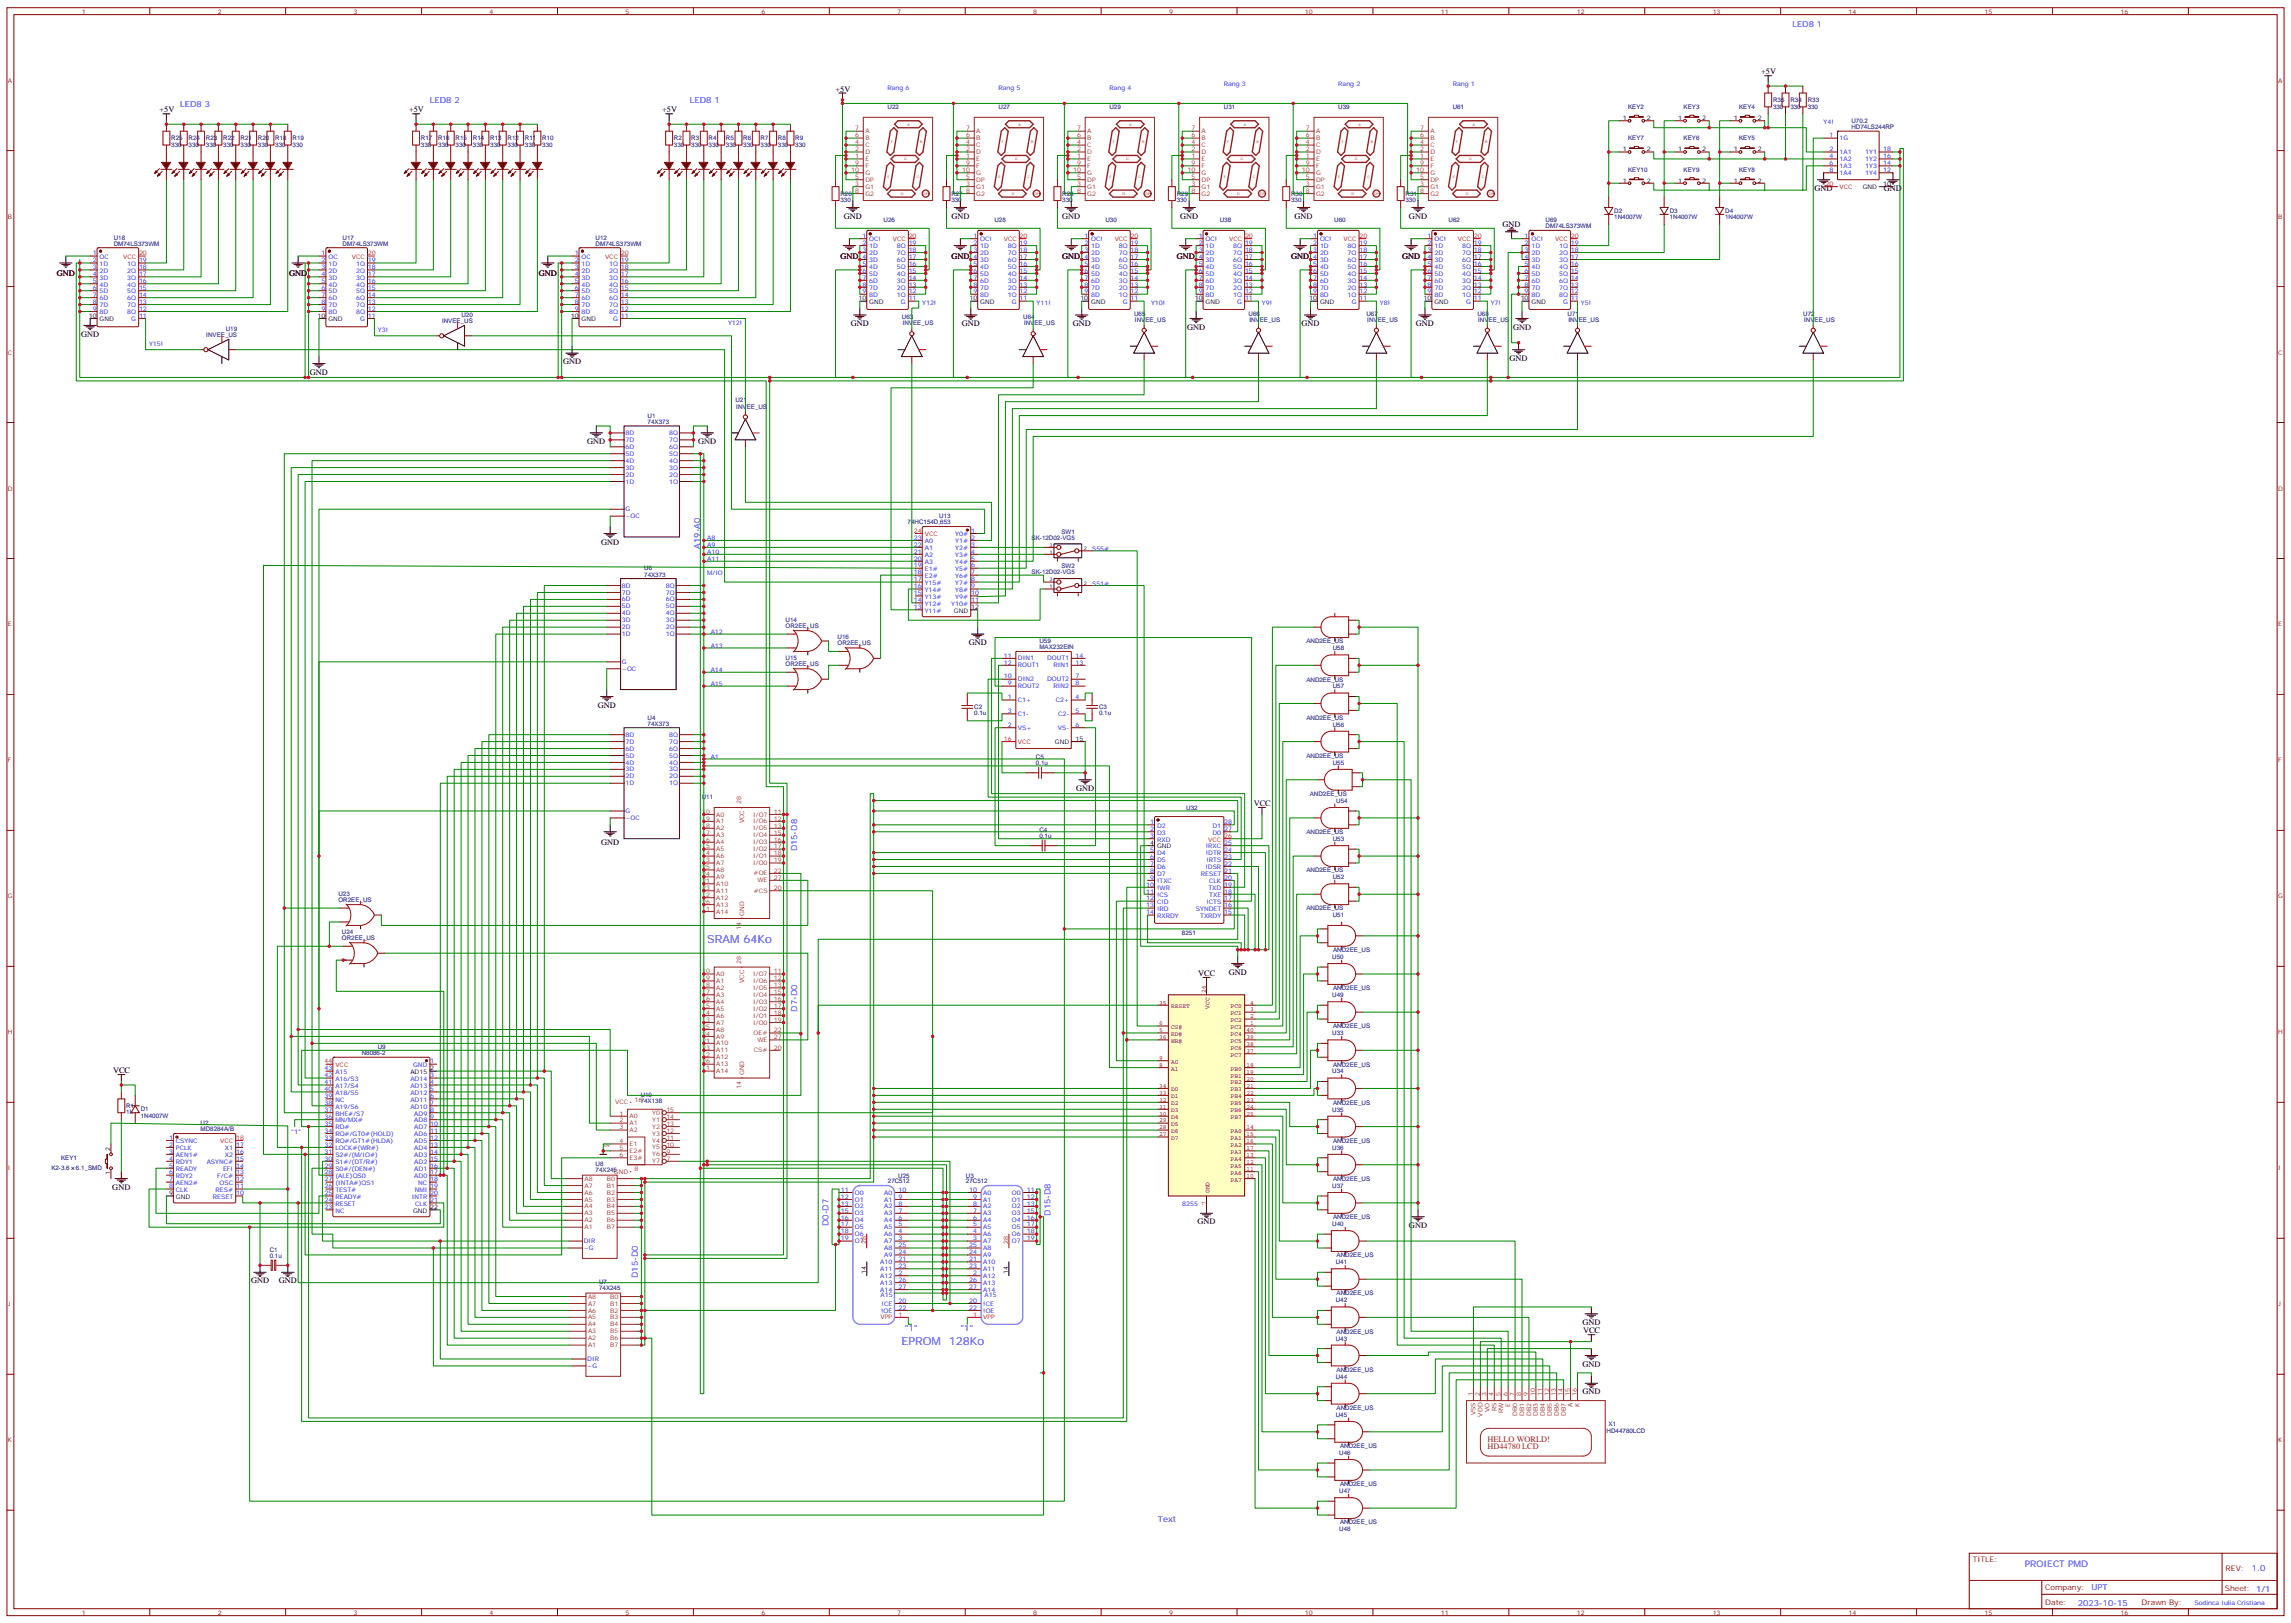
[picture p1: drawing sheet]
<svg xmlns="http://www.w3.org/2000/svg" width="1166mm" height="825mm" viewBox="0 0 1166 825" stroke-linecap="round" stroke-linejoin="round" font-family="sans-serif">
<defs><g id="words">
<g font-size="5.6" fill="#00f">
<text x="360" y="479">SRAM 64Ko</text>
<text x="459" y="684">EPROM</text>
<text x="483" y="684">128Ko</text>
</g>
<text font-size="4.6" fill="#00f" x="1030" y="797">PROIECT PMD</text>
<g font-size="4.2" fill="#00f">
<text x="912" y="14">LED8 1</text>
<text x="219" y="53">LED8 2</text>
<text x="351" y="53">LED8 1</text>
<text x="92" y="54">LED8 3</text>
<text x="356" y="279" transform="rotate(-90 356 279)">A19-A0</text>
<text x="406" y="433" transform="rotate(-90 406 433)">D15-D8</text>
<text x="406" y="515" transform="rotate(-90 406 515)">D7-D0</text>
<text x="422" y="624" transform="rotate(-90 422 624)">D0-D7</text>
<text x="534" y="618" transform="rotate(-90 534 618)">D15-D8</text>
<text x="324" y="650" transform="rotate(-90 324 650)">D15-D0</text>
<text x="460" y="677">&quot;1&quot;</text>
<text x="489" y="677">&quot;1&quot;</text>
<text x="589" y="774">Text</text>
<text x="1146" y="799">1.0</text>
<text x="1064" y="809">UPT</text>
<text x="1057" y="817">2023-10-15</text>
</g>
<g font-size="4.2">
<text x="896" y="38">+5V</text>
<text x="425" y="47">+5V</text>
<text x="81" y="57">+5V</text>
<text x="208" y="57">+5V</text>
<text x="337" y="57">+5V</text>
<text x="923" y="97">GND</text>
<text x="958" y="97">GND</text>
<text x="429" y="111">GND</text>
<text x="484" y="111">GND</text>
<text x="540" y="111">GND</text>
<text x="600" y="111">GND</text>
<text x="659" y="111">GND</text>
<text x="717" y="111">GND</text>
<text x="764" y="115">GND</text>
<text x="428" y="132">GND</text>
<text x="484" y="132">GND</text>
<text x="540" y="132">GND</text>
<text x="599" y="132">GND</text>
<text x="657" y="132">GND</text>
<text x="713" y="132">GND</text>
<text x="29" y="140">GND</text>
<text x="147" y="140">GND</text>
<text x="274" y="140">GND</text>
<text x="433" y="166">GND</text>
<text x="489" y="166">GND</text>
<text x="546" y="166">GND</text>
<text x="604" y="168">GND</text>
<text x="662" y="166">GND</text>
<text x="720" y="166">GND</text>
<text x="770" y="168">GND</text>
<text x="41" y="171">GND</text>
<text x="286" y="185">GND</text>
<text x="768" y="183">GND</text>
<text x="158" y="191">GND</text>
<text x="299" y="226">GND</text>
<text x="355" y="226">GND</text>
<text x="306" y="277">GND</text>
<text x="493" y="328">GND</text>
<text x="304" y="360">GND</text>
<text x="548" y="402">GND</text>
<text x="638" y="410">VCC</text>
<text x="306" y="430">GND</text>
<text x="610" y="496">VCC</text>
<text x="625" y="496">GND</text>
<text x="58" y="546">VCC</text>
<text x="57" y="605">GND</text>
<text x="609" y="623">GND</text>
<text x="717" y="624">GND</text>
<text x="128" y="653">GND</text>
<text x="142" y="653">GND</text>
<text x="805" y="674">GND</text>
<text x="805" y="678">VCC</text>
<text x="805" y="695">GND</text>
<text x="805" y="709">GND</text>
</g>
<g font-size="4.2" fill="#8d2323">
<text x="757" y="733">HELLO WORLD!</text>
<text x="757" y="737">HD44780 LCD</text>
</g>
<g font-size="3.9" fill="#800">
<text x="1004" y="794">TITLE:</text>
<text x="1132" y="799">REV:</text>
<text x="1041" y="809">Company:</text>
<text x="1132" y="809">Sheet: 1/1</text>
<text x="1041" y="816">Date:</text>
<text x="1090" y="816">Drawn By:</text>
</g>
<g font-size="3.2" fill="#800">
<text x="42" y="7">1</text>
<text x="111" y="7">2</text>
<text x="180" y="7">3</text>
<text x="249" y="7">4</text>
<text x="318" y="7">5</text>
<text x="387" y="7">6</text>
<text x="456" y="7">7</text>
<text x="526" y="7">8</text>
<text x="595" y="7">9</text>
<text x="664" y="7">10</text>
<text x="733" y="7">11</text>
<text x="802" y="7">12</text>
<text x="871" y="7">13</text>
<text x="941" y="7">14</text>
<text x="1010" y="7">15</text>
<text x="1079" y="7">16</text>
<text x="4" y="42">A</text>
<text x="1159" y="42">A</text>
<text x="4" y="111">B</text>
<text x="1159" y="111">B</text>
<text x="4" y="180">C</text>
<text x="1159" y="180">C</text>
<text x="4" y="249">D</text>
<text x="1159" y="249">D</text>
<text x="4" y="319">E</text>
<text x="1159" y="319">E</text>
<text x="4" y="388">F</text>
<text x="1159" y="388">F</text>
<text x="4" y="457">G</text>
<text x="1159" y="457">G</text>
<text x="4" y="526">H</text>
<text x="1159" y="526">H</text>
<text x="4" y="595">I</text>
<text x="1159" y="595">I</text>
<text x="4" y="664">J</text>
<text x="1159" y="664">J</text>
<text x="4" y="733">K</text>
<text x="1159" y="733">K</text>
<text x="42" y="821">1</text>
<text x="111" y="821">2</text>
<text x="180" y="821">3</text>
<text x="249" y="821">4</text>
<text x="318" y="821">5</text>
<text x="387" y="821">6</text>
<text x="456" y="821">7</text>
<text x="526" y="821">8</text>
<text x="595" y="821">9</text>
<text x="664" y="821">10</text>
<text x="733" y="821">11</text>
<text x="802" y="821">12</text>
<text x="871" y="821">13</text>
<text x="941" y="821">14</text>
<text x="1010" y="821">15</text>
<text x="1079" y="821">16</text>
</g>
<g font-size="3.2" fill="#00f">
<text x="452" y="46">Rang 6</text>
<text x="508" y="46">Rang 5</text>
<text x="564" y="46">Rang 4</text>
<text x="623" y="44">Rang 3</text>
<text x="681" y="44">Rang 2</text>
<text x="739" y="44">Rang 1</text>
<text x="928" y="63">Y4!</text>
<text x="931" y="70">1</text>
<text x="936" y="71">1G</text>
<text x="931" y="77">2</text>
<text x="958" y="77">18</text>
<text x="931" y="80">4</text>
<text x="931" y="84">6</text>
<text x="936" y="78">1A1</text>
<text x="936" y="82">1A2</text>
<text x="949" y="82">1Y2</text>
<text x="949" y="78">1Y1</text>
<text x="958" y="84">14</text>
<text x="958" y="80">16</text>
<text x="931" y="88">8</text>
<text x="936" y="85">1A3</text>
<text x="936" y="89">1A4</text>
<text x="949" y="89">1Y4</text>
<text x="949" y="85">1Y3</text>
<text x="958" y="88">12</text>
<text x="439" y="121">1</text>
<text x="439" y="125">2</text>
<text x="442" y="123">OC!</text>
<text x="462" y="125">19</text>
<text x="495" y="121">1</text>
<text x="495" y="125">2</text>
<text x="499" y="123">OC!</text>
<text x="519" y="125">19</text>
<text x="552" y="121">1</text>
<text x="552" y="125">2</text>
<text x="555" y="123">OC!</text>
<text x="575" y="125">19</text>
<text x="610" y="121">1</text>
<text x="610" y="125">2</text>
<text x="613" y="123">OC!</text>
<text x="633" y="125">19</text>
<text x="668" y="121">1</text>
<text x="668" y="125">2</text>
<text x="672" y="123">OC!</text>
<text x="692" y="125">19</text>
<text x="726" y="121">1</text>
<text x="726" y="125">2</text>
<text x="730" y="123">OC!</text>
<text x="750" y="125">19</text>
<text x="776" y="121">1</text>
<text x="776" y="125">2</text>
<text x="779" y="123">OC!</text>
<text x="799" y="125">19</text>
<text x="47" y="130">1</text>
<text x="51" y="132">OC</text>
<text x="164" y="130">1</text>
<text x="167" y="132">OC</text>
<text x="292" y="130">1</text>
<text x="296" y="132">OC</text>
<text x="439" y="128">3</text>
<text x="439" y="132">4</text>
<text x="442" y="126">1D</text>
<text x="442" y="130">2D</text>
<text x="456" y="130">7Q</text>
<text x="456" y="126">8Q</text>
<text x="462" y="132">17</text>
<text x="462" y="128">18</text>
<text x="495" y="128">3</text>
<text x="495" y="132">4</text>
<text x="499" y="126">1D</text>
<text x="499" y="130">2D</text>
<text x="513" y="130">7Q</text>
<text x="513" y="126">8Q</text>
<text x="519" y="132">17</text>
<text x="519" y="128">18</text>
<text x="552" y="128">3</text>
<text x="552" y="132">4</text>
<text x="555" y="126">1D</text>
<text x="555" y="130">2D</text>
<text x="569" y="130">7Q</text>
<text x="569" y="126">8Q</text>
<text x="575" y="132">17</text>
<text x="575" y="128">18</text>
<text x="610" y="128">3</text>
<text x="610" y="132">4</text>
<text x="613" y="126">1D</text>
<text x="613" y="130">2D</text>
<text x="627" y="130">7Q</text>
<text x="627" y="126">8Q</text>
<text x="633" y="132">17</text>
<text x="633" y="128">18</text>
<text x="668" y="128">3</text>
<text x="668" y="132">4</text>
<text x="672" y="126">1D</text>
<text x="672" y="130">2D</text>
<text x="686" y="130">7Q</text>
<text x="686" y="126">8Q</text>
<text x="692" y="132">17</text>
<text x="692" y="128">18</text>
<text x="726" y="128">3</text>
<text x="726" y="132">4</text>
<text x="730" y="126">1D</text>
<text x="730" y="130">2D</text>
<text x="744" y="130">7Q</text>
<text x="744" y="126">8Q</text>
<text x="750" y="132">17</text>
<text x="750" y="128">18</text>
<text x="776" y="128">3</text>
<text x="776" y="132">4</text>
<text x="779" y="126">1D</text>
<text x="779" y="130">2D</text>
<text x="793" y="130">2Q</text>
<text x="793" y="126">1Q</text>
<text x="799" y="132">17</text>
<text x="799" y="128">18</text>
<text x="47" y="133">2</text>
<text x="47" y="137">3</text>
<text x="51" y="135">1D</text>
<text x="65" y="135">1Q</text>
<text x="71" y="137">18</text>
<text x="71" y="133">19</text>
<text x="164" y="133">2</text>
<text x="164" y="137">3</text>
<text x="167" y="135">1D</text>
<text x="181" y="135">1Q</text>
<text x="187" y="137">18</text>
<text x="187" y="133">19</text>
<text x="292" y="133">2</text>
<text x="292" y="137">3</text>
<text x="296" y="135">1D</text>
<text x="310" y="135">1Q</text>
<text x="316" y="137">18</text>
<text x="316" y="133">19</text>
<text x="439" y="135">5</text>
<text x="442" y="133">3D</text>
<text x="442" y="137">4D</text>
<text x="456" y="137">5Q</text>
<text x="456" y="133">6Q</text>
<text x="462" y="135">16</text>
<text x="495" y="135">5</text>
<text x="499" y="133">3D</text>
<text x="499" y="137">4D</text>
<text x="513" y="137">5Q</text>
<text x="513" y="133">6Q</text>
<text x="519" y="135">16</text>
<text x="552" y="135">5</text>
<text x="555" y="133">3D</text>
<text x="555" y="137">4D</text>
<text x="569" y="137">5Q</text>
<text x="569" y="133">6Q</text>
<text x="575" y="135">16</text>
<text x="610" y="135">5</text>
<text x="613" y="133">3D</text>
<text x="613" y="137">4D</text>
<text x="627" y="137">5Q</text>
<text x="627" y="133">6Q</text>
<text x="633" y="135">16</text>
<text x="668" y="135">5</text>
<text x="672" y="133">3D</text>
<text x="672" y="137">4D</text>
<text x="686" y="137">5Q</text>
<text x="686" y="133">6Q</text>
<text x="692" y="135">16</text>
<text x="726" y="135">5</text>
<text x="730" y="133">3D</text>
<text x="730" y="137">4D</text>
<text x="744" y="137">5Q</text>
<text x="744" y="133">6Q</text>
<text x="750" y="135">16</text>
<text x="776" y="135">5</text>
<text x="779" y="133">3D</text>
<text x="779" y="137">4D</text>
<text x="793" y="137">4Q</text>
<text x="793" y="133">3Q</text>
<text x="799" y="135">16</text>
<text x="47" y="140">4</text>
<text x="47" y="144">5</text>
<text x="51" y="139">2D</text>
<text x="51" y="142">3D</text>
<text x="65" y="142">3Q</text>
<text x="65" y="139">2Q</text>
<text x="71" y="144">16</text>
<text x="71" y="140">17</text>
<text x="164" y="140">4</text>
<text x="164" y="144">5</text>
<text x="167" y="139">2D</text>
<text x="167" y="142">3D</text>
<text x="181" y="142">3Q</text>
<text x="181" y="139">2Q</text>
<text x="187" y="144">16</text>
<text x="187" y="140">17</text>
<text x="292" y="140">4</text>
<text x="292" y="144">5</text>
<text x="296" y="139">2D</text>
<text x="296" y="142">3D</text>
<text x="310" y="142">3Q</text>
<text x="310" y="139">2Q</text>
<text x="316" y="144">16</text>
<text x="316" y="140">17</text>
<text x="439" y="139">6</text>
<text x="439" y="142">7</text>
<text x="442" y="140">5D</text>
<text x="442" y="144">6D</text>
<text x="456" y="144">3Q</text>
<text x="456" y="140">4Q</text>
<text x="462" y="142">14</text>
<text x="462" y="139">15</text>
<text x="495" y="139">6</text>
<text x="495" y="142">7</text>
<text x="499" y="140">5D</text>
<text x="499" y="144">6D</text>
<text x="513" y="144">3Q</text>
<text x="513" y="140">4Q</text>
<text x="519" y="142">14</text>
<text x="519" y="139">15</text>
<text x="552" y="139">6</text>
<text x="552" y="142">7</text>
<text x="555" y="140">5D</text>
<text x="555" y="144">6D</text>
<text x="569" y="144">3Q</text>
<text x="569" y="140">4Q</text>
<text x="575" y="142">14</text>
<text x="575" y="139">15</text>
<text x="610" y="139">6</text>
<text x="610" y="142">7</text>
<text x="613" y="140">5D</text>
<text x="613" y="144">6D</text>
<text x="627" y="144">3Q</text>
<text x="627" y="140">4Q</text>
<text x="633" y="142">14</text>
<text x="633" y="139">15</text>
<text x="668" y="139">6</text>
<text x="668" y="142">7</text>
<text x="672" y="140">5D</text>
<text x="672" y="144">6D</text>
<text x="686" y="144">3Q</text>
<text x="686" y="140">4Q</text>
<text x="692" y="142">14</text>
<text x="692" y="139">15</text>
<text x="726" y="139">6</text>
<text x="726" y="142">7</text>
<text x="730" y="140">5D</text>
<text x="730" y="144">6D</text>
<text x="744" y="144">3Q</text>
<text x="744" y="140">4Q</text>
<text x="750" y="142">14</text>
<text x="750" y="139">15</text>
<text x="776" y="139">6</text>
<text x="776" y="142">7</text>
<text x="779" y="140">5D</text>
<text x="779" y="144">6D</text>
<text x="793" y="144">6Q</text>
<text x="793" y="140">5Q</text>
<text x="799" y="142">14</text>
<text x="799" y="139">15</text>
<text x="47" y="147">6</text>
<text x="51" y="146">4D</text>
<text x="51" y="149">5D</text>
<text x="65" y="149">5Q</text>
<text x="65" y="146">4Q</text>
<text x="71" y="147">15</text>
<text x="164" y="147">6</text>
<text x="167" y="146">4D</text>
<text x="167" y="149">5D</text>
<text x="181" y="149">5Q</text>
<text x="181" y="146">4Q</text>
<text x="187" y="147">15</text>
<text x="292" y="147">6</text>
<text x="296" y="146">4D</text>
<text x="296" y="149">5D</text>
<text x="310" y="149">5Q</text>
<text x="310" y="146">4Q</text>
<text x="316" y="147">15</text>
<text x="439" y="146">8</text>
<text x="439" y="149">9</text>
<text x="442" y="147">7D</text>
<text x="456" y="147">2Q</text>
<text x="462" y="149">12</text>
<text x="462" y="146">13</text>
<text x="495" y="146">8</text>
<text x="495" y="149">9</text>
<text x="499" y="147">7D</text>
<text x="513" y="147">2Q</text>
<text x="519" y="149">12</text>
<text x="519" y="146">13</text>
<text x="552" y="146">8</text>
<text x="552" y="149">9</text>
<text x="555" y="147">7D</text>
<text x="569" y="147">2Q</text>
<text x="575" y="149">12</text>
<text x="575" y="146">13</text>
<text x="610" y="146">8</text>
<text x="610" y="149">9</text>
<text x="613" y="147">7D</text>
<text x="627" y="147">2Q</text>
<text x="633" y="149">12</text>
<text x="633" y="146">13</text>
<text x="668" y="146">8</text>
<text x="668" y="149">9</text>
<text x="672" y="147">7D</text>
<text x="686" y="147">2Q</text>
<text x="692" y="149">12</text>
<text x="692" y="146">13</text>
<text x="726" y="146">8</text>
<text x="726" y="149">9</text>
<text x="730" y="147">7D</text>
<text x="744" y="147">2Q</text>
<text x="750" y="149">12</text>
<text x="750" y="146">13</text>
<text x="776" y="146">8</text>
<text x="776" y="149">9</text>
<text x="779" y="147">7D</text>
<text x="793" y="147">7Q</text>
<text x="799" y="149">12</text>
<text x="799" y="146">13</text>
<text x="47" y="151">7</text>
<text x="47" y="155">8</text>
<text x="51" y="153">6D</text>
<text x="65" y="153">6Q</text>
<text x="71" y="155">13</text>
<text x="71" y="151">14</text>
<text x="164" y="151">7</text>
<text x="164" y="155">8</text>
<text x="167" y="153">6D</text>
<text x="181" y="153">6Q</text>
<text x="187" y="155">13</text>
<text x="187" y="151">14</text>
<text x="292" y="151">7</text>
<text x="292" y="155">8</text>
<text x="296" y="153">6D</text>
<text x="310" y="153">6Q</text>
<text x="316" y="155">13</text>
<text x="316" y="151">14</text>
<text x="442" y="151">8D</text>
<text x="456" y="151">1Q</text>
<text x="458" y="155">G</text>
<text x="462" y="153">11</text>
<text x="469" y="155">Y12!</text>
<text x="499" y="151">8D</text>
<text x="513" y="151">1Q</text>
<text x="515" y="155">G</text>
<text x="519" y="153">11</text>
<text x="527" y="155">Y11!</text>
<text x="555" y="151">8D</text>
<text x="569" y="151">1Q</text>
<text x="571" y="155">G</text>
<text x="575" y="153">11</text>
<text x="586" y="155">Y10!</text>
<text x="613" y="151">8D</text>
<text x="627" y="151">1Q</text>
<text x="629" y="155">G</text>
<text x="633" y="153">11</text>
<text x="642" y="155">Y9!</text>
<text x="672" y="151">8D</text>
<text x="686" y="151">1Q</text>
<text x="688" y="155">G</text>
<text x="692" y="153">11</text>
<text x="702" y="155">Y8!</text>
<text x="730" y="151">8D</text>
<text x="744" y="151">1Q</text>
<text x="746" y="155">G</text>
<text x="750" y="153">11</text>
<text x="758" y="155">Y7!</text>
<text x="779" y="151">8D</text>
<text x="793" y="151">8Q</text>
<text x="795" y="155">G</text>
<text x="799" y="153">11</text>
<text x="804" y="155">Y5!</text>
<text x="47" y="158">9</text>
<text x="51" y="156">7D</text>
<text x="51" y="160">8D</text>
<text x="65" y="160">8Q</text>
<text x="65" y="156">7Q</text>
<text x="71" y="162">11</text>
<text x="71" y="158">12</text>
<text x="164" y="158">9</text>
<text x="167" y="156">7D</text>
<text x="167" y="160">8D</text>
<text x="181" y="160">8Q</text>
<text x="181" y="156">7Q</text>
<text x="187" y="162">11</text>
<text x="187" y="158">12</text>
<text x="292" y="158">9</text>
<text x="296" y="156">7D</text>
<text x="296" y="160">8D</text>
<text x="310" y="160">8Q</text>
<text x="310" y="156">7Q</text>
<text x="316" y="162">11</text>
<text x="316" y="158">12</text>
<text x="67" y="163">G</text>
<text x="183" y="163">G</text>
<text x="312" y="163">G</text>
<text x="370" y="165">Y12!</text>
<text x="192" y="169">Y3!</text>
<text x="76" y="176">Y15!</text>
<text x="318" y="221">8D</text>
<text x="341" y="221">8Q</text>
<text x="318" y="225">7D</text>
<text x="341" y="225">7Q</text>
<text x="318" y="228">6D</text>
<text x="318" y="232">5D</text>
<text x="341" y="228">6Q</text>
<text x="341" y="232">5Q</text>
<text x="318" y="235">4D</text>
<text x="318" y="239">3D</text>
<text x="341" y="235">4Q</text>
<text x="341" y="239">3Q</text>
<text x="318" y="242">2D</text>
<text x="318" y="246">1D</text>
<text x="341" y="242">2Q</text>
<text x="341" y="246">1Q</text>
<text x="318" y="260">G</text>
<text x="318" y="264">~OC</text>
<text x="360" y="275">A8</text>
<text x="465" y="274">23</text>
<text x="486" y="273">Y0#</text>
<text x="494" y="271">1</text>
<text x="494" y="274">2</text>
<text x="360" y="278">A9</text>
<text x="360" y="282">A10</text>
<text x="465" y="282">21</text>
<text x="465" y="278">22</text>
<text x="470" y="280">A1</text>
<text x="470" y="276">A0</text>
<text x="486" y="276">Y1#</text>
<text x="486" y="280">Y2#</text>
<text x="494" y="278">3</text>
<text x="494" y="282">4</text>
<text x="556" y="280">S55#</text>
<text x="360" y="285">A11</text>
<text x="465" y="285">20</text>
<text x="470" y="287">A3</text>
<text x="470" y="283">A2</text>
<text x="486" y="283">Y3#</text>
<text x="486" y="287">Y4#</text>
<text x="494" y="285">5</text>
<text x="360" y="292">M/IO</text>
<text x="465" y="292">18</text>
<text x="465" y="289">19</text>
<text x="470" y="294">E2#</text>
<text x="470" y="290">E1#</text>
<text x="486" y="290">Y5#</text>
<text x="486" y="294">Y6#</text>
<text x="494" y="289">6</text>
<text x="494" y="292">7</text>
<text x="316" y="299">8D</text>
<text x="339" y="299">8Q</text>
<text x="465" y="299">16</text>
<text x="465" y="296">17</text>
<text x="470" y="297">Y15#</text>
<text x="486" y="297">Y7#</text>
<text x="494" y="296">8</text>
<text x="494" y="299">9</text>
<text x="556" y="298">S51#</text>
<text x="316" y="302">7D</text>
<text x="316" y="306">6D</text>
<text x="339" y="302">7Q</text>
<text x="339" y="306">6Q</text>
<text x="465" y="303">15</text>
<text x="470" y="304">Y13#</text>
<text x="470" y="301">Y14#</text>
<text x="486" y="301">Y8#</text>
<text x="486" y="304">Y9#</text>
<text x="494" y="303">10</text>
<text x="316" y="309">5D</text>
<text x="339" y="309">5Q</text>
<text x="465" y="310">13</text>
<text x="465" y="306">14</text>
<text x="470" y="312">Y11#</text>
<text x="470" y="308">Y12#</text>
<text x="484" y="308">Y10#</text>
<text x="494" y="306">11</text>
<text x="316" y="313">4D</text>
<text x="316" y="316">3D</text>
<text x="339" y="313">4Q</text>
<text x="339" y="316">3Q</text>
<text x="316" y="320">2D</text>
<text x="316" y="324">1D</text>
<text x="339" y="320">2Q</text>
<text x="339" y="324">1Q</text>
<text x="362" y="322">A12</text>
<text x="362" y="330">A13</text>
<text x="511" y="334">11</text>
<text x="518" y="336">DIN1</text>
<text x="533" y="336">DOUT1</text>
<text x="547" y="334">14</text>
<text x="316" y="338">G</text>
<text x="316" y="341">~OC</text>
<text x="362" y="342">A14</text>
<text x="511" y="338">12</text>
<text x="518" y="339">ROUT1</text>
<text x="536" y="339">RIN1</text>
<text x="547" y="338">13</text>
<text x="511" y="345">10</text>
<text x="518" y="346">DIN2</text>
<text x="533" y="346">DOUT2</text>
<text x="547" y="345">7</text>
<text x="362" y="349">A15</text>
<text x="513" y="349">9</text>
<text x="518" y="350">ROUT2</text>
<text x="536" y="350">RIN2</text>
<text x="547" y="349">8</text>
<text x="513" y="356">1</text>
<text x="518" y="357">C1+</text>
<text x="537" y="357">C2+</text>
<text x="547" y="356">4</text>
<text x="513" y="363">3</text>
<text x="518" y="364">C1-</text>
<text x="538" y="364">C2-</text>
<text x="547" y="363">5</text>
<text x="513" y="370">2</text>
<text x="518" y="371">VS+</text>
<text x="538" y="371">VS-</text>
<text x="547" y="370">6</text>
<text x="318" y="375">8D</text>
<text x="341" y="375">8Q</text>
<text x="318" y="378">7D</text>
<text x="318" y="382">6D</text>
<text x="341" y="378">7Q</text>
<text x="341" y="382">6Q</text>
<text x="318" y="385">5D</text>
<text x="318" y="389">4D</text>
<text x="341" y="385">5Q</text>
<text x="341" y="389">4Q</text>
<text x="362" y="386">A1</text>
<text x="318" y="392">3D</text>
<text x="318" y="396">2D</text>
<text x="341" y="392">3Q</text>
<text x="341" y="396">2Q</text>
<text x="318" y="399">1D</text>
<text x="341" y="399">1Q</text>
<text x="318" y="413">G</text>
<text x="318" y="417">~OC</text>
<text x="585" y="419">1</text>
<text x="623" y="419">28</text>
<text x="585" y="423">2</text>
<text x="589" y="421">D2</text>
<text x="589" y="424">D3</text>
<text x="617" y="424">D0</text>
<text x="617" y="421">D1</text>
<text x="623" y="423">27</text>
<text x="585" y="426">3</text>
<text x="589" y="428">RXD</text>
<text x="614" y="431">!RXC</text>
<text x="623" y="430">25</text>
<text x="585" y="433">5</text>
<text x="585" y="437">6</text>
<text x="589" y="435">D4</text>
<text x="613" y="435">!DTR</text>
<text x="623" y="437">23</text>
<text x="623" y="433">24</text>
<text x="585" y="440">7</text>
<text x="585" y="444">8</text>
<text x="589" y="439">D5</text>
<text x="589" y="442">D6</text>
<text x="613" y="442">!DSR</text>
<text x="614" y="439">!RTS</text>
<text x="623" y="444">21</text>
<text x="623" y="440">22</text>
<text x="585" y="447">9</text>
<text x="589" y="446">D7</text>
<text x="589" y="449">!TXC</text>
<text x="611" y="446">RESET</text>
<text x="615" y="449">CLK</text>
<text x="623" y="447">20</text>
<text x="583" y="451">10</text>
<text x="583" y="454">11</text>
<text x="589" y="453">!WR</text>
<text x="615" y="453">TXD</text>
<text x="623" y="454">18</text>
<text x="623" y="451">19</text>
<text x="583" y="458">12</text>
<text x="583" y="461">13</text>
<text x="589" y="456">!CS</text>
<text x="589" y="460">C!D</text>
<text x="614" y="460">!CTS</text>
<text x="615" y="456">TXE</text>
<text x="623" y="461">16</text>
<text x="623" y="458">17</text>
<text x="583" y="465">14</text>
<text x="589" y="463">!RD</text>
<text x="589" y="467">RXRDY</text>
<text x="608" y="463">SYNDET</text>
<text x="611" y="467">TXRDY</text>
<text x="623" y="465">15</text>
<text x="165" y="544">43</text>
<text x="210" y="543">GND</text>
<text x="219" y="541">1</text>
<text x="165" y="551">41</text>
<text x="165" y="548">42</text>
<text x="171" y="550">A16/S3</text>
<text x="171" y="546">A15</text>
<text x="209" y="550">AD14</text>
<text x="219" y="548">3</text>
<text x="219" y="551">4</text>
<text x="165" y="555">40</text>
<text x="171" y="557">A18/S5</text>
<text x="171" y="553">A17/S4</text>
<text x="209" y="553">AD13</text>
<text x="209" y="557">AD12</text>
<text x="219" y="555">5</text>
<text x="165" y="562">38</text>
<text x="165" y="558">39</text>
<text x="171" y="564">A19/S6</text>
<text x="171" y="560">NC</text>
<text x="209" y="560">AD11</text>
<text x="209" y="564">AD10</text>
<text x="219" y="558">6</text>
<text x="219" y="562">7</text>
<text x="165" y="569">36</text>
<text x="165" y="566">37</text>
<text x="171" y="567">BHE#/S7</text>
<text x="211" y="567">AD9</text>
<text x="219" y="566">8</text>
<text x="219" y="569">9</text>
<text x="165" y="573">35</text>
<text x="171" y="574">RD#</text>
<text x="171" y="571">MN/MX#</text>
<text x="211" y="571">AD8</text>
<text x="211" y="574">AD7</text>
<text x="219" y="573">10</text>
<text x="86" y="580">1</text>
<text x="89" y="581">CSYNC</text>
<text x="148" y="576">&quot;1&quot;</text>
<text x="165" y="580">33</text>
<text x="165" y="576">34</text>
<text x="171" y="581">RQ#/GT1#(HLDA)</text>
<text x="171" y="578">RQ#/GT0#(HOLD)</text>
<text x="211" y="578">AD6</text>
<text x="211" y="581">AD5</text>
<text x="219" y="576">11</text>
<text x="219" y="580">12</text>
<text x="86" y="583">2</text>
<text x="86" y="587">3</text>
<text x="89" y="585">PCLK</text>
<text x="114" y="585">X1</text>
<text x="120" y="587">16</text>
<text x="120" y="583">17</text>
<text x="165" y="587">31</text>
<text x="165" y="583">32</text>
<text x="171" y="585">LOCK#(WR#)</text>
<text x="211" y="585">AD4</text>
<text x="219" y="583">13</text>
<text x="219" y="587">14</text>
<text x="86" y="590">4</text>
<text x="86" y="594">5</text>
<text x="89" y="588">AEN1#</text>
<text x="89" y="592">RDY1</text>
<text x="105" y="592">ASYNC#</text>
<text x="114" y="588">X2</text>
<text x="120" y="594">14</text>
<text x="120" y="590">15</text>
<text x="165" y="594">29</text>
<text x="165" y="590">30</text>
<text x="171" y="592">S1#/(DT/R#)</text>
<text x="171" y="588">S2#/(M/IO#)</text>
<text x="211" y="588">AD3</text>
<text x="211" y="592">AD2</text>
<text x="219" y="590">15</text>
<text x="219" y="594">16</text>
<text x="86" y="597">6</text>
<text x="89" y="596">READY</text>
<text x="89" y="599">RDY2</text>
<text x="111" y="599">F/C#</text>
<text x="113" y="596">EFI</text>
<text x="120" y="597">13</text>
<text x="165" y="597">28</text>
<text x="171" y="599">(ALE)QS0</text>
<text x="171" y="596">S0#/(DEN#)</text>
<text x="211" y="596">AD1</text>
<text x="211" y="599">AD0</text>
<text x="219" y="597">17</text>
<text x="86" y="601">7</text>
<text x="86" y="604">8</text>
<text x="89" y="603">AEN2#</text>
<text x="112" y="603">OSC</text>
<text x="120" y="604">11</text>
<text x="120" y="601">12</text>
<text x="165" y="604">26</text>
<text x="165" y="601">27</text>
<text x="171" y="603">(INTA#)QS1</text>
<text x="213" y="603">NC</text>
<text x="219" y="601">18</text>
<text x="219" y="604">19</text>
<text x="89" y="606">CLK</text>
<text x="108" y="610">RESET</text>
<text x="110" y="606">RES#</text>
<text x="120" y="608">10</text>
<text x="165" y="611">24</text>
<text x="165" y="608">25</text>
<text x="171" y="610">READY#</text>
<text x="171" y="606">TEST#</text>
<text x="210" y="610">INTR</text>
<text x="211" y="606">NMI</text>
<text x="219" y="608">20</text>
<text x="219" y="611">21</text>
<text x="428" y="606">11</text>
<text x="428" y="610">12</text>
<text x="435" y="608">O0</text>
<text x="435" y="611">O1</text>
<text x="450" y="611">A1</text>
<text x="450" y="608">A0</text>
<text x="457" y="610">9</text>
<text x="457" y="606">10</text>
<text x="493" y="606">10</text>
<text x="495" y="610">9</text>
<text x="500" y="611">A1</text>
<text x="500" y="608">A0</text>
<text x="515" y="608">O0</text>
<text x="515" y="611">O1</text>
<text x="522" y="606">11</text>
<text x="522" y="610">12</text>
<text x="165" y="615">23</text>
<text x="171" y="617">NC</text>
<text x="171" y="613">RESET</text>
<text x="211" y="613">CLK</text>
<text x="428" y="613">13</text>
<text x="428" y="617">15</text>
<text x="435" y="615">O2</text>
<text x="450" y="615">A2</text>
<text x="457" y="617">7</text>
<text x="457" y="613">8</text>
<text x="495" y="617">7</text>
<text x="495" y="613">8</text>
<text x="500" y="615">A2</text>
<text x="515" y="615">O2</text>
<text x="522" y="613">13</text>
<text x="522" y="617">15</text>
<text x="601" y="614">8255</text>
<text x="428" y="620">16</text>
<text x="428" y="624">17</text>
<text x="435" y="618">O3</text>
<text x="435" y="622">O4</text>
<text x="450" y="622">A4</text>
<text x="450" y="618">A3</text>
<text x="457" y="624">5</text>
<text x="457" y="620">6</text>
<text x="495" y="624">5</text>
<text x="495" y="620">6</text>
<text x="500" y="622">A4</text>
<text x="500" y="618">A3</text>
<text x="515" y="618">O3</text>
<text x="515" y="622">O4</text>
<text x="522" y="620">16</text>
<text x="522" y="624">17</text>
<text x="428" y="627">18</text>
<text x="435" y="625">O5</text>
<text x="435" y="629">O6</text>
<text x="450" y="629">A6</text>
<text x="450" y="625">A5</text>
<text x="457" y="627">4</text>
<text x="495" y="627">4</text>
<text x="500" y="629">A6</text>
<text x="500" y="625">A5</text>
<text x="515" y="625">O5</text>
<text x="515" y="629">O6</text>
<text x="522" y="627">18</text>
<text x="297" y="632">DIR</text>
<text x="297" y="636">~G</text>
<text x="428" y="631">19</text>
<text x="435" y="632">O7</text>
<text x="450" y="632">A7</text>
<text x="450" y="636">A8</text>
<text x="457" y="631">3</text>
<text x="457" y="634">25</text>
<text x="493" y="634">25</text>
<text x="495" y="631">3</text>
<text x="500" y="632">A7</text>
<text x="500" y="636">A8</text>
<text x="515" y="632">O7</text>
<text x="522" y="631">19</text>
<text x="450" y="639">A9</text>
<text x="457" y="641">21</text>
<text x="457" y="638">24</text>
<text x="493" y="641">21</text>
<text x="493" y="638">24</text>
<text x="500" y="639">A9</text>
<text x="448" y="643">A10</text>
<text x="448" y="646">A11</text>
<text x="457" y="645">23</text>
<text x="493" y="645">23</text>
<text x="500" y="643">A10</text>
<text x="500" y="646">A11</text>
<text x="448" y="650">A12</text>
<text x="448" y="653">A13</text>
<text x="457" y="648">2</text>
<text x="457" y="652">26</text>
<text x="493" y="652">26</text>
<text x="495" y="648">2</text>
<text x="500" y="650">A12</text>
<text x="500" y="653">A13</text>
<text x="448" y="657">A14</text>
<text x="448" y="659">A15</text>
<text x="457" y="655">27</text>
<text x="493" y="655">27</text>
<text x="500" y="657">A14</text>
<text x="501" y="659">A15</text>
<text x="449" y="664">!CE</text>
<text x="457" y="663">20</text>
<text x="493" y="663">20</text>
<text x="500" y="664">!CE</text>
<text x="448" y="667">!OE</text>
<text x="457" y="666">22</text>
<text x="493" y="666">22</text>
<text x="500" y="667">!OE</text>
<text x="299" y="692">DIR</text>
<text x="299" y="696">~G</text>
<text x="1117" y="816">Sodinca Iulia Cristiana</text>
</g>
<g font-size="3.2" fill="#000080">
<text x="902" y="52">R35</text>
<text x="911" y="52">R34</text>
<text x="920" y="52">R33</text>
<text x="452" y="55">U22</text>
<text x="508" y="55">U27</text>
<text x="564" y="55">U29</text>
<text x="623" y="55">U31</text>
<text x="681" y="55">U39</text>
<text x="739" y="55">U61</text>
<text x="828" y="56">KEY2</text>
<text x="857" y="56">KEY3</text>
<text x="885" y="56">KEY4</text>
<text x="902" y="55">330</text>
<text x="911" y="55">330</text>
<text x="920" y="55">330</text>
<text x="942" y="66">HD74LS244RP</text>
<text x="942" y="63">U70.2</text>
<text x="87" y="71">R25</text>
<text x="96" y="71">R24</text>
<text x="105" y="71">R23</text>
<text x="114" y="71">R22</text>
<text x="122" y="71">R21</text>
<text x="131" y="71">R20</text>
<text x="140" y="71">R18</text>
<text x="149" y="71">R19</text>
<text x="214" y="71">R17</text>
<text x="223" y="71">R16</text>
<text x="232" y="71">R15</text>
<text x="241" y="71">R14</text>
<text x="249" y="71">R13</text>
<text x="258" y="71">R12</text>
<text x="267" y="71">R11</text>
<text x="276" y="71">R10</text>
<text x="343" y="71">R2</text>
<text x="352" y="71">R3</text>
<text x="361" y="71">R4</text>
<text x="369" y="71">R5</text>
<text x="378" y="71">R6</text>
<text x="387" y="71">R7</text>
<text x="396" y="71">R8</text>
<text x="405" y="71">R9</text>
<text x="828" y="71">KEY7</text>
<text x="857" y="71">KEY6</text>
<text x="885" y="71">KEY5</text>
<text x="87" y="75">330</text>
<text x="96" y="75">330</text>
<text x="105" y="75">330</text>
<text x="114" y="75">330</text>
<text x="122" y="75">330</text>
<text x="131" y="75">330</text>
<text x="140" y="75">330</text>
<text x="149" y="75">330</text>
<text x="214" y="75">330</text>
<text x="223" y="75">330</text>
<text x="232" y="75">330</text>
<text x="241" y="75">330</text>
<text x="249" y="75">330</text>
<text x="258" y="75">330</text>
<text x="267" y="75">330</text>
<text x="276" y="75">330</text>
<text x="343" y="75">330</text>
<text x="352" y="75">330</text>
<text x="361" y="75">330</text>
<text x="369" y="75">330</text>
<text x="378" y="75">330</text>
<text x="387" y="75">330</text>
<text x="396" y="75">330</text>
<text x="405" y="75">330</text>
<text x="828" y="87">KEY10</text>
<text x="857" y="87">KEY9</text>
<text x="885" y="87">KEY8</text>
<text x="428" y="100">R26</text>
<text x="484" y="100">R27</text>
<text x="540" y="100">R28</text>
<text x="599" y="100">R29</text>
<text x="657" y="100">R30</text>
<text x="715" y="100">R31</text>
<text x="428" y="103">330</text>
<text x="484" y="103">330</text>
<text x="540" y="103">330</text>
<text x="599" y="103">330</text>
<text x="657" y="103">330</text>
<text x="715" y="103">330</text>
<text x="450" y="113">U26</text>
<text x="506" y="113">U28</text>
<text x="562" y="113">U30</text>
<text x="621" y="113">U38</text>
<text x="679" y="113">U60</text>
<text x="737" y="113">U62</text>
<text x="786" y="113">U69</text>
<text x="821" y="112">1N4007W</text>
<text x="821" y="109">D2</text>
<text x="849" y="112">1N4007W</text>
<text x="849" y="109">D3</text>
<text x="878" y="112">1N4007W</text>
<text x="878" y="109">D4</text>
<text x="786" y="116">DM74LS373WM</text>
<text x="58" y="125">DM74LS373WM</text>
<text x="58" y="122">U18</text>
<text x="174" y="125">DM74LS373WM</text>
<text x="174" y="122">U17</text>
<text x="303" y="125">DM74LS373WM</text>
<text x="303" y="122">U12</text>
<text x="235" y="161">U20</text>
<text x="577" y="161">U65</text>
<text x="635" y="161">U66</text>
<text x="695" y="161">U67</text>
<text x="752" y="161">U68</text>
<text x="797" y="161">U71</text>
<text x="917" y="161">U72</text>
<text x="225" y="164">INVEE_US</text>
<text x="459" y="162">U63</text>
<text x="459" y="165">INVEE_US</text>
<text x="521" y="162">U64</text>
<text x="521" y="165">INVEE_US</text>
<text x="577" y="164">INVEE_US</text>
<text x="636" y="164">INVEE_US</text>
<text x="696" y="164">INVEE_US</text>
<text x="752" y="164">INVEE_US</text>
<text x="798" y="164">INVEE_US</text>
<text x="918" y="164">INVEE_US</text>
<text x="105" y="171">INVEE_US</text>
<text x="115" y="168">U19</text>
<text x="374" y="205">U21</text>
<text x="375" y="208">INVEE_US</text>
<text x="330" y="216">74X373</text>
<text x="330" y="213">U1</text>
<text x="478" y="264">U13</text>
<text x="462" y="267">74HC154D,653</text>
<text x="525" y="274">SK-12D02-VG5</text>
<text x="540" y="271">SW1</text>
<text x="328" y="293">74X373</text>
<text x="328" y="290">U6</text>
<text x="525" y="292">SK-12D02-VG5</text>
<text x="540" y="289">SW2</text>
<text x="400" y="316">U14</text>
<text x="400" y="319">OR2EE_US</text>
<text x="426" y="328">OR2EE_US</text>
<text x="426" y="325">U16</text>
<text x="529" y="327">U59</text>
<text x="665" y="327">AND2EE_US</text>
<text x="400" y="336">U15</text>
<text x="529" y="330">MAX232EIN</text>
<text x="678" y="331">U58</text>
<text x="400" y="339">OR2EE_US</text>
<text x="665" y="347">AND2EE_US</text>
<text x="678" y="350">U57</text>
<text x="330" y="366">U4</text>
<text x="496" y="364">0.1u</text>
<text x="496" y="361">C2</text>
<text x="559" y="364">0.1u</text>
<text x="559" y="361">C3</text>
<text x="330" y="369">74X373</text>
<text x="665" y="366">AND2EE_US</text>
<text x="678" y="370">U56</text>
<text x="527" y="389">0.1u</text>
<text x="527" y="386">C5</text>
<text x="665" y="385">AND2EE_US</text>
<text x="678" y="389">U55</text>
<text x="357" y="406">U11</text>
<text x="666" y="405">AND2EE_US</text>
<text x="603" y="412">U32</text>
<text x="680" y="408">U54</text>
<text x="529" y="423">C4</text>
<text x="665" y="424">AND2EE_US</text>
<text x="529" y="426">0.1u</text>
<text x="678" y="428">U53</text>
<text x="665" y="444">AND2EE_US</text>
<text x="678" y="447">U52</text>
<text x="172" y="456">U23</text>
<text x="172" y="459">OR2EE_US</text>
<text x="665" y="463">AND2EE_US</text>
<text x="678" y="467">U51</text>
<text x="174" y="478">OR2EE_US</text>
<text x="174" y="475">U24</text>
<text x="601" y="475">8251</text>
<text x="678" y="484">AND2EE_US</text>
<text x="678" y="488">U50</text>
<text x="678" y="504">AND2EE_US</text>
<text x="678" y="507">U49</text>
<text x="678" y="527">U33</text>
<text x="678" y="523">AND2EE_US</text>
<text x="192" y="534">U9</text>
<text x="184" y="537">N8086-2</text>
<text x="678" y="546">U34</text>
<text x="678" y="542">AND2EE_US</text>
<text x="326" y="558">U10</text>
<text x="64" y="563">R1</text>
<text x="326" y="561">74X138</text>
<text x="678" y="562">AND2EE_US</text>
<text x="64" y="567">1k</text>
<text x="72" y="568">1N4007W</text>
<text x="72" y="565">D1</text>
<text x="678" y="565">U35</text>
<text x="102" y="575">MD8284A/B</text>
<text x="102" y="572">U2</text>
<text x="678" y="581">AND2EE_US</text>
<text x="678" y="585">U36</text>
<text x="31" y="590">KEY1</text>
<text x="303" y="593">U8</text>
<text x="26" y="595">K2-3.6</text>
<text x="39" y="595">6.1_SMD</text>
<text x="303" y="596">74X245</text>
<text x="457" y="599">U25</text>
<text x="491" y="599">U3</text>
<text x="452" y="602">27C512</text>
<text x="491" y="602">27C512</text>
<text x="678" y="604">U37</text>
<text x="678" y="601">AND2EE_US</text>
<text x="678" y="624">U40</text>
<text x="678" y="620">AND2EE_US</text>
<text x="137" y="640">0.1u</text>
<text x="137" y="637">C1</text>
<text x="680" y="639">AND2EE_US</text>
<text x="680" y="643">U41</text>
<text x="305" y="653">U7</text>
<text x="305" y="656">74X245</text>
<text x="680" y="659">AND2EE_US</text>
<text x="680" y="662">U42</text>
<text x="680" y="682">U43</text>
<text x="680" y="678">AND2EE_US</text>
<text x="680" y="701">U44</text>
<text x="680" y="698">AND2EE_US</text>
<text x="680" y="717">AND2EE_US</text>
<text x="680" y="721">U45</text>
<text x="818" y="725">X1</text>
<text x="817" y="729">HD44780LCD</text>
<text x="682" y="736">AND2EE_US</text>
<text x="681" y="740">U46</text>
<text x="682" y="756">AND2EE_US</text>
<text x="681" y="759">U47</text>
<text x="681" y="779">U48</text>
<text x="682" y="775">AND2EE_US</text>
</g>
<g font-size="3.2">
<text x="826" y="61">1</text>
<text x="838" y="61">2</text>
<text x="854" y="61">1</text>
<text x="866" y="61">2</text>
<text x="882" y="61">1</text>
<text x="894" y="61">2</text>
<text x="826" y="77">1</text>
<text x="838" y="77">2</text>
<text x="854" y="77">1</text>
<text x="866" y="77">2</text>
<text x="882" y="77">1</text>
<text x="894" y="77">2</text>
<text x="826" y="93">1</text>
<text x="838" y="93">2</text>
<text x="854" y="93">1</text>
<text x="866" y="93">2</text>
<text x="882" y="93">1</text>
<text x="894" y="93">2</text>
<text x="948" y="96">GND</text>
<text x="958" y="95">10</text>
<text x="437" y="153">10</text>
<text x="442" y="155">GND</text>
<text x="493" y="153">10</text>
<text x="499" y="155">GND</text>
<text x="550" y="153">10</text>
<text x="555" y="155">GND</text>
<text x="608" y="153">10</text>
<text x="613" y="155">GND</text>
<text x="666" y="153">10</text>
<text x="672" y="155">GND</text>
<text x="724" y="153">10</text>
<text x="730" y="155">GND</text>
<text x="774" y="153">10</text>
<text x="779" y="155">GND</text>
<text x="45" y="162">10</text>
<text x="162" y="162">10</text>
<text x="290" y="162">10</text>
<text x="51" y="163">GND</text>
<text x="167" y="163">GND</text>
<text x="296" y="163">GND</text>
<text x="485" y="312">GND</text>
<text x="494" y="310">12</text>
<text x="547" y="377">15</text>
<text x="537" y="378">GND</text>
<text x="585" y="430">4</text>
<text x="589" y="431">GND</text>
<text x="219" y="544">2</text>
<text x="209" y="546">AD15</text>
<text x="56" y="585" transform="rotate(-90 56 585)">2</text>
<text x="56" y="598" transform="rotate(-90 56 598)">1</text>
<text x="86" y="608">9</text>
<text x="89" y="610">GND</text>
<text x="210" y="617">GND</text>
<text x="219" y="615">22</text>
<text x="441" y="648" transform="rotate(-90 441 648)">14</text>
<text x="513" y="648" transform="rotate(-90 513 648)">14</text>
</g>
<g font-size="3.2" fill="#8d2323">
<text x="435" y="66">7</text>
<text x="435" y="70">6</text>
<text x="440" y="68">A</text>
<text x="440" y="71">B</text>
<text x="492" y="66">7</text>
<text x="492" y="70">6</text>
<text x="497" y="68">A</text>
<text x="497" y="71">B</text>
<text x="548" y="66">7</text>
<text x="548" y="70">6</text>
<text x="553" y="68">A</text>
<text x="553" y="71">B</text>
<text x="606" y="66">7</text>
<text x="606" y="70">6</text>
<text x="611" y="68">A</text>
<text x="611" y="71">B</text>
<text x="664" y="66">7</text>
<text x="664" y="70">6</text>
<text x="670" y="68">A</text>
<text x="670" y="71">B</text>
<text x="723" y="66">7</text>
<text x="723" y="70">6</text>
<text x="728" y="68">A</text>
<text x="728" y="71">B</text>
<text x="435" y="73">4</text>
<text x="435" y="77">2</text>
<text x="440" y="75">C</text>
<text x="492" y="73">4</text>
<text x="492" y="77">2</text>
<text x="497" y="75">C</text>
<text x="548" y="73">4</text>
<text x="548" y="77">2</text>
<text x="553" y="75">C</text>
<text x="606" y="73">4</text>
<text x="606" y="77">2</text>
<text x="611" y="75">C</text>
<text x="664" y="73">4</text>
<text x="664" y="77">2</text>
<text x="670" y="75">C</text>
<text x="723" y="73">4</text>
<text x="723" y="77">2</text>
<text x="728" y="75">C</text>
<text x="435" y="80">1</text>
<text x="435" y="84">9</text>
<text x="440" y="78">D</text>
<text x="440" y="82">E</text>
<text x="492" y="80">1</text>
<text x="492" y="84">9</text>
<text x="497" y="78">D</text>
<text x="497" y="82">E</text>
<text x="548" y="80">1</text>
<text x="548" y="84">9</text>
<text x="553" y="78">D</text>
<text x="553" y="82">E</text>
<text x="606" y="80">1</text>
<text x="606" y="84">9</text>
<text x="611" y="78">D</text>
<text x="611" y="82">E</text>
<text x="664" y="80">1</text>
<text x="664" y="84">9</text>
<text x="670" y="78">D</text>
<text x="670" y="82">E</text>
<text x="723" y="80">1</text>
<text x="723" y="84">9</text>
<text x="728" y="78">D</text>
<text x="728" y="82">E</text>
<text x="433" y="88">10</text>
<text x="440" y="85">F</text>
<text x="440" y="89">G</text>
<text x="490" y="88">10</text>
<text x="497" y="85">F</text>
<text x="497" y="89">G</text>
<text x="546" y="88">10</text>
<text x="553" y="85">F</text>
<text x="553" y="89">G</text>
<text x="604" y="88">10</text>
<text x="611" y="85">F</text>
<text x="611" y="89">G</text>
<text x="662" y="88">10</text>
<text x="670" y="85">F</text>
<text x="670" y="89">G</text>
<text x="721" y="88">10</text>
<text x="728" y="85">F</text>
<text x="728" y="89">G</text>
<text x="435" y="91">5</text>
<text x="435" y="95">3</text>
<text x="440" y="92">DP</text>
<text x="440" y="96">G1</text>
<text x="492" y="91">5</text>
<text x="492" y="95">3</text>
<text x="497" y="92">DP</text>
<text x="497" y="96">G1</text>
<text x="548" y="91">5</text>
<text x="548" y="95">3</text>
<text x="553" y="92">DP</text>
<text x="553" y="96">G1</text>
<text x="606" y="91">5</text>
<text x="606" y="95">3</text>
<text x="611" y="92">DP</text>
<text x="611" y="96">G1</text>
<text x="664" y="91">5</text>
<text x="664" y="95">3</text>
<text x="670" y="92">DP</text>
<text x="670" y="96">G1</text>
<text x="723" y="91">5</text>
<text x="723" y="95">3</text>
<text x="728" y="92">DP</text>
<text x="728" y="96">G1</text>
<text x="435" y="98">8</text>
<text x="440" y="100">G2</text>
<text x="492" y="98">8</text>
<text x="497" y="100">G2</text>
<text x="548" y="98">8</text>
<text x="553" y="100">G2</text>
<text x="606" y="98">8</text>
<text x="611" y="100">G2</text>
<text x="664" y="98">8</text>
<text x="670" y="100">G2</text>
<text x="723" y="98">8</text>
<text x="728" y="100">G2</text>
<text x="357" y="414">10</text>
<text x="377" y="409" transform="rotate(-90 377 409)">28</text>
<text x="394" y="414">11</text>
<text x="359" y="417">9</text>
<text x="364" y="419">A1</text>
<text x="364" y="415">A0</text>
<text x="379" y="419" transform="rotate(-90 379 419)">VCC</text>
<text x="383" y="415">I/O7</text>
<text x="383" y="419">I/O6</text>
<text x="394" y="417">12</text>
<text x="359" y="424">7</text>
<text x="359" y="421">8</text>
<text x="364" y="426">A3</text>
<text x="364" y="422">A2</text>
<text x="383" y="422">I/O5</text>
<text x="383" y="426">I/O4</text>
<text x="394" y="421">13</text>
<text x="394" y="424">15</text>
<text x="359" y="431">5</text>
<text x="359" y="428">6</text>
<text x="364" y="429">A4</text>
<text x="383" y="429">I/O3</text>
<text x="394" y="428">16</text>
<text x="394" y="431">17</text>
<text x="359" y="435">4</text>
<text x="364" y="436">A6</text>
<text x="364" y="433">A5</text>
<text x="383" y="433">I/O2</text>
<text x="383" y="436">I/O1</text>
<text x="394" y="435">18</text>
<text x="357" y="442">25</text>
<text x="359" y="439">3</text>
<text x="364" y="440">A7</text>
<text x="364" y="443">A8</text>
<text x="383" y="440">I/O0</text>
<text x="394" y="444">22</text>
<text x="394" y="439">19</text>
<text x="357" y="449">21</text>
<text x="357" y="446">24</text>
<text x="364" y="447">A9</text>
<text x="383" y="445">#OE</text>
<text x="385" y="449">WE</text>
<text x="394" y="447">27</text>
<text x="357" y="453">23</text>
<text x="364" y="451">A10</text>
<text x="364" y="454">A11</text>
<text x="384" y="454">#CS</text>
<text x="394" y="453">20</text>
<text x="357" y="460">26</text>
<text x="359" y="456">2</text>
<text x="364" y="458">A12</text>
<text x="364" y="461">A13</text>
<text x="359" y="463">1</text>
<text x="364" y="465">A14</text>
<text x="379" y="466" transform="rotate(-90 379 466)">GND</text>
<text x="377" y="473" transform="rotate(-90 377 473)">14</text>
<text x="377" y="490" transform="rotate(-90 377 490)">28</text>
<text x="357" y="495">10</text>
<text x="364" y="496">A0</text>
<text x="383" y="496">I/O7</text>
<text x="394" y="495">11</text>
<text x="359" y="502">8</text>
<text x="359" y="499">9</text>
<text x="364" y="503">A2</text>
<text x="364" y="500">A1</text>
<text x="379" y="500" transform="rotate(-90 379 500)">VCC</text>
<text x="383" y="500">I/O6</text>
<text x="383" y="503">I/O5</text>
<text x="394" y="499">12</text>
<text x="394" y="502">13</text>
<text x="359" y="509">6</text>
<text x="359" y="506">7</text>
<text x="364" y="507">A3</text>
<text x="383" y="507">I/O4</text>
<text x="394" y="506">15</text>
<text x="394" y="509">16</text>
<text x="359" y="513">5</text>
<text x="364" y="514">A5</text>
<text x="364" y="511">A4</text>
<text x="383" y="511">I/O3</text>
<text x="383" y="514">I/O2</text>
<text x="394" y="513">17</text>
<text x="359" y="520">3</text>
<text x="359" y="516">4</text>
<text x="364" y="521">A7</text>
<text x="364" y="518">A6</text>
<text x="383" y="518">I/O1</text>
<text x="383" y="521">I/O0</text>
<text x="394" y="516">18</text>
<text x="394" y="520">19</text>
<text x="357" y="527">24</text>
<text x="357" y="523">25</text>
<text x="364" y="525">A8</text>
<text x="383" y="526">OE#</text>
<text x="394" y="525">22</text>
<text x="357" y="530">21</text>
<text x="357" y="534">23</text>
<text x="364" y="532">A10</text>
<text x="364" y="528">A9</text>
<text x="385" y="530">WE</text>
<text x="394" y="534">20</text>
<text x="394" y="528">27</text>
<text x="359" y="537">2</text>
<text x="364" y="539">A12</text>
<text x="364" y="535">A11</text>
<text x="384" y="535">CS#</text>
<text x="357" y="541">26</text>
<text x="359" y="544">1</text>
<text x="364" y="546">A14</text>
<text x="364" y="542">A13</text>
<text x="379" y="547" transform="rotate(-90 379 547)">GND</text>
<text x="377" y="554" transform="rotate(-90 377 554)">14</text>
<text x="313" y="562">VCC</text>
<text x="323" y="560">16</text>
<text x="315" y="567">1</text>
<text x="320" y="569">A0</text>
<text x="332" y="567">Y0</text>
<text x="339" y="569">14</text>
<text x="339" y="566">15</text>
<text x="315" y="571">2</text>
<text x="315" y="574">3</text>
<text x="320" y="572">A1</text>
<text x="320" y="576">A2</text>
<text x="332" y="574">Y2</text>
<text x="332" y="570">Y1</text>
<text x="339" y="573">13</text>
<text x="315" y="581">4</text>
<text x="332" y="581">Y4</text>
<text x="332" y="578">Y3</text>
<text x="339" y="580">11</text>
<text x="339" y="576">12</text>
<text x="315" y="585">5</text>
<text x="320" y="583">E1</text>
<text x="320" y="586">E2#</text>
<text x="332" y="585">Y5</text>
<text x="339" y="587">9</text>
<text x="339" y="583">10</text>
<text x="315" y="588">6</text>
<text x="320" y="590">E3#</text>
<text x="332" y="592">Y7</text>
<text x="332" y="588">Y6</text>
<text x="339" y="590">7</text>
<text x="312" y="597">GND</text>
<text x="323" y="596">8</text>
<text x="297" y="600">A8</text>
<text x="297" y="604">A7</text>
<text x="309" y="604">B1</text>
<text x="309" y="600">B0</text>
<text x="297" y="608">A6</text>
<text x="297" y="611">A5</text>
<text x="309" y="611">B3</text>
<text x="309" y="608">B2</text>
<text x="297" y="615">A4</text>
<text x="309" y="615">B4</text>
<text x="297" y="618">A3</text>
<text x="297" y="622">A2</text>
<text x="309" y="622">B6</text>
<text x="309" y="618">B5</text>
<text x="297" y="625">A1</text>
<text x="309" y="625">B7</text>
<text x="299" y="660">A8</text>
<text x="299" y="664">A7</text>
<text x="310" y="664">B1</text>
<text x="310" y="660">B0</text>
<text x="299" y="667">A6</text>
<text x="299" y="671">A5</text>
<text x="310" y="671">B3</text>
<text x="310" y="667">B2</text>
<text x="299" y="675">A4</text>
<text x="310" y="675">B4</text>
<text x="299" y="678">A3</text>
<text x="299" y="682">A2</text>
<text x="310" y="682">B6</text>
<text x="310" y="678">B5</text>
<text x="299" y="685">A1</text>
<text x="310" y="685">B7</text>
<text x="749" y="710" transform="rotate(-90 749 710)">1</text>
<text x="753" y="710" transform="rotate(-90 753 710)">2</text>
<text x="756" y="710" transform="rotate(-90 756 710)">3</text>
<text x="760" y="710" transform="rotate(-90 760 710)">4</text>
<text x="763" y="710" transform="rotate(-90 763 710)">5</text>
<text x="767" y="710" transform="rotate(-90 767 710)">6</text>
<text x="770" y="710" transform="rotate(-90 770 710)">7</text>
<text x="774" y="710" transform="rotate(-90 774 710)">8</text>
<text x="778" y="710" transform="rotate(-90 778 710)">9</text>
<text x="781" y="710" transform="rotate(-90 781 710)">10</text>
<text x="785" y="710" transform="rotate(-90 785 710)">11</text>
<text x="788" y="710" transform="rotate(-90 788 710)">12</text>
<text x="792" y="710" transform="rotate(-90 792 710)">13</text>
<text x="795" y="710" transform="rotate(-90 795 710)">14</text>
<text x="799" y="710" transform="rotate(-90 799 710)">15</text>
<text x="802" y="710" transform="rotate(-90 802 710)">16</text>
<text x="751" y="720" transform="rotate(-90 751 720)">VSS</text>
<text x="758" y="718" transform="rotate(-90 758 718)">VO</text>
<text x="761" y="718" transform="rotate(-90 761 718)">RS</text>
<text x="765" y="719" transform="rotate(-90 765 719)">RW</text>
<text x="768" y="715" transform="rotate(-90 768 715)">E</text>
<text x="772" y="720" transform="rotate(-90 772 720)">DB0</text>
<text x="775" y="720" transform="rotate(-90 775 720)">DB1</text>
<text x="779" y="720" transform="rotate(-90 779 720)">DB2</text>
<text x="782" y="720" transform="rotate(-90 782 720)">DB3</text>
<text x="786" y="720" transform="rotate(-90 786 720)">DB4</text>
<text x="790" y="720" transform="rotate(-90 790 720)">DB5</text>
<text x="793" y="720" transform="rotate(-90 793 720)">DB6</text>
<text x="797" y="720" transform="rotate(-90 797 720)">DB7</text>
<text x="800" y="716" transform="rotate(-90 800 716)">A</text>
<text x="804" y="716" transform="rotate(-90 804 716)">K</text>
<text x="754" y="720" transform="rotate(-90 754 720)">VDD</text>
</g>
<g font-size="3.2" fill="#f00">
<text x="929" y="95">20</text>
<text x="936" y="96">VCC</text>
<text x="454" y="123">VCC</text>
<text x="462" y="121">20</text>
<text x="511" y="123">VCC</text>
<text x="519" y="121">20</text>
<text x="567" y="123">VCC</text>
<text x="575" y="121">20</text>
<text x="625" y="123">VCC</text>
<text x="633" y="121">20</text>
<text x="684" y="123">VCC</text>
<text x="692" y="121">20</text>
<text x="742" y="123">VCC</text>
<text x="750" y="121">20</text>
<text x="791" y="123">VCC</text>
<text x="799" y="121">20</text>
<text x="63" y="132">VCC</text>
<text x="71" y="130">20</text>
<text x="179" y="132">VCC</text>
<text x="187" y="130">20</text>
<text x="308" y="132">VCC</text>
<text x="316" y="130">20</text>
<text x="465" y="271">24</text>
<text x="470" y="273">VCC</text>
<text x="511" y="377">16</text>
<text x="518" y="378">VCC</text>
<text x="615" y="428">VCC</text>
<text x="623" y="426">26</text>
<text x="165" y="541">44</text>
<text x="171" y="543">VCC</text>
<text x="112" y="581">VCC</text>
<text x="120" y="580">18</text>
<text x="441" y="633" transform="rotate(-90 441 633)">28</text>
<text x="513" y="633" transform="rotate(-90 513 633)">28</text>
<text x="448" y="671">VPP</text>
<text x="457" y="670">1</text>
<text x="495" y="670">1</text>
<text x="500" y="671">VPP</text>
</g>
<g font-size="3.2" fill="#840000">
<text x="613" y="505" transform="rotate(-90 613 505)">26</text>
<text x="590" y="511">35</text>
<text x="596" y="513">RESET</text>
<text x="615" y="513" transform="rotate(-90 615 513)">VCC</text>
<text x="626" y="513">PC0</text>
<text x="636" y="514">3</text>
<text x="636" y="511">4</text>
<text x="590" y="521">6</text>
<text x="626" y="520">PC2</text>
<text x="626" y="516">PC1</text>
<text x="636" y="521">1</text>
<text x="636" y="518">2</text>
<text x="590" y="525">5</text>
<text x="596" y="527">RD#</text>
<text x="596" y="523">CS#</text>
<text x="626" y="523">PC3</text>
<text x="626" y="527">PC4</text>
<text x="634" y="525">40</text>
<text x="590" y="528">36</text>
<text x="596" y="530">WR#</text>
<text x="626" y="534">PC6</text>
<text x="626" y="530">PC5</text>
<text x="634" y="532">38</text>
<text x="634" y="528">39</text>
<text x="590" y="539">9</text>
<text x="626" y="537">PC7</text>
<text x="634" y="536">37</text>
<text x="590" y="543">8</text>
<text x="596" y="544">A1</text>
<text x="596" y="541">A0</text>
<text x="626" y="544">PB0</text>
<text x="634" y="543">18</text>
<text x="626" y="552">PB2</text>
<text x="626" y="548">PB1</text>
<text x="634" y="550">20</text>
<text x="634" y="546">19</text>
<text x="590" y="557">33</text>
<text x="590" y="553">34</text>
<text x="596" y="555">D0</text>
<text x="626" y="555">PB3</text>
<text x="634" y="553">21</text>
<text x="634" y="557">22</text>
<text x="590" y="564">31</text>
<text x="590" y="560">32</text>
<text x="596" y="562">D2</text>
<text x="596" y="559">D1</text>
<text x="626" y="559">PB4</text>
<text x="626" y="562">PB5</text>
<text x="634" y="560">23</text>
<text x="634" y="564">24</text>
<text x="590" y="567">30</text>
<text x="596" y="569">D4</text>
<text x="596" y="566">D3</text>
<text x="626" y="566">PB6</text>
<text x="626" y="569">PB7</text>
<text x="634" y="567">25</text>
<text x="590" y="574">28</text>
<text x="590" y="571">29</text>
<text x="596" y="573">D5</text>
<text x="634" y="574">14</text>
<text x="590" y="578">27</text>
<text x="596" y="580">D7</text>
<text x="596" y="576">D6</text>
<text x="626" y="576">PA0</text>
<text x="626" y="580">PA1</text>
<text x="634" y="578">15</text>
<text x="634" y="581">16</text>
<text x="626" y="583">PA2</text>
<text x="626" y="587">PA3</text>
<text x="634" y="585">17</text>
<text x="626" y="594">PA5</text>
<text x="626" y="590">PA4</text>
<text x="634" y="592">12</text>
<text x="634" y="588">13</text>
<text x="626" y="597">PA6</text>
<text x="634" y="599">10</text>
<text x="634" y="596">11</text>
<text x="626" y="601">PA7</text>
<text x="615" y="607" transform="rotate(-90 615 607)">GND</text>
<text x="613" y="613" transform="rotate(-90 613 613)">7</text>
</g>
<g font-size="2.5">
<text x="534" y="278">3</text>
<text x="534" y="282">1</text>
<text x="551" y="280">2</text>
<text x="534" y="296">3</text>
<text x="534" y="299">1</text>
<text x="551" y="297">2</text>
</g>
<text font-size="2.5" fill="#8d2323" x="307" y="584">EN</text>
<g font-size="1.8" fill="#8d2323">
<text x="462" y="64">A</text>
<text x="518" y="64">A</text>
<text x="575" y="64">A</text>
<text x="633" y="64">A</text>
<text x="691" y="64">A</text>
<text x="749" y="64">A</text>
<text x="453" y="73">F</text>
<text x="468" y="73">B</text>
<text x="510" y="73">F</text>
<text x="525" y="73">B</text>
<text x="566" y="73">F</text>
<text x="581" y="73">B</text>
<text x="624" y="73">F</text>
<text x="639" y="73">B</text>
<text x="683" y="73">F</text>
<text x="697" y="73">B</text>
<text x="741" y="73">F</text>
<text x="756" y="73">B</text>
<text x="460" y="82">G</text>
<text x="516" y="82">G</text>
<text x="573" y="82">G</text>
<text x="631" y="82">G</text>
<text x="689" y="82">G</text>
<text x="748" y="82">G</text>
<text x="452" y="90">E</text>
<text x="466" y="90">C</text>
<text x="508" y="90">E</text>
<text x="523" y="90">C</text>
<text x="564" y="90">E</text>
<text x="579" y="90">C</text>
<text x="623" y="90">E</text>
<text x="637" y="90">C</text>
<text x="681" y="90">E</text>
<text x="696" y="90">C</text>
<text x="739" y="90">E</text>
<text x="754" y="90">C</text>
<text x="458" y="99">D</text>
<text x="470" y="99">DP</text>
<text x="515" y="99">D</text>
<text x="526" y="99">DP</text>
<text x="571" y="99">D</text>
<text x="583" y="99">DP</text>
<text x="629" y="99">D</text>
<text x="641" y="99">DP</text>
<text x="688" y="99">D</text>
<text x="699" y="99">DP</text>
<text x="746" y="99">D</text>
<text x="757" y="99">DP</text>
</g>
</g></defs>
<g fill="none" stroke="#870000" stroke-width=".51">
<path d="M4 4h1158v818h-1158zM7 7h1152v811h-1152zM76 4v3M145 4v3M214 4v3M284 4v3M353 4v3M422 4v3M491 4v3M560 4v3M629 4v3M698 4v3"/>
<path d="M768 4v3M837 4v3M906 4v3M975 4v3M1044 4v3M1113 4v3M4 77h3M1159 77h3M4 146h3M1159 146h3M4 215h3M1159 215h3"/>
<path d="M310 220h7M310 224h7M310 227h7M310 231h7M310 234h7M310 238h7M346 220h7M346 224h7M346 227h7M346 231h7M346 234h7M346 238h7"/>
<path d="M310 241h7M310 245h7M310 259h7M346 241h7M346 245h7M310 263h7M531 278h7M4 284h3M309 298h7M344 298h7M531 282h7M531 296h7"/>
<path d="M531 300h7M538 284v1M547 280l-7 2M547 298l-7 2M549 284v1M549 298h7M549 280h7M1159 284h3M309 301h7M309 305h7M309 308h7M309 312h7"/>
<path d="M309 315h7M309 319h7M344 301h7M344 305h7M344 308h7M344 312h7M344 315h7M344 319h7M538 301v2M549 301v2M309 322h7M309 337h7"/>
<path d="M344 322h7M4 353h3M309 340h7M1159 353h3M310 374h7M310 377h7M346 374h7M346 377h7M310 381h7M310 384h7M310 388h7M310 391h7"/>
<path d="M310 395h7M310 398h7M346 381h7M346 384h7M346 388h7M346 391h7M346 395h7M346 398h7M310 412h7M310 416h7M584 419h3M588 415h34l1 1v53l-1 1h-34l-1-1z"/>
<path d="M623 419h3M4 422h3M584 423h3M584 427h3M584 434h3M584 437h3M623 423h3M623 434h3M623 437h3M623 430h3M1159 422h3M584 441h3"/>
<path d="M584 444h3M584 448h3M584 451h3M584 455h3M584 458h3M623 441h3M623 444h3M623 448h3M623 451h3M623 455h3M623 458h3M173 462h3"/>
<path d="M173 469h3M190 465h4M584 462h3M584 465h3M623 462h3M623 465h3M4 491h3M175 481h3M175 488h3M192 485h4M1159 491h3M170 538h48h1v80l-1 1h-48l-1-1z"/>
<path d="M62 555v4M69 557v5M166 548h3M166 552h3M166 555h3M166 559h3M166 545h3M219 541h3M219 548h3M219 552h3M219 555h3M219 559h3"/>
<path d="M4 561h3M62 566v3M67 562h4M69 562l2 4h-4zM69 566v5M88 577h32v35h-32zM166 562h3M166 566h3M166 569h3M166 573h3M166 576h3M219 562h3"/>
<path d="M219 566h3M219 569h3M219 573h3M219 576h3M1159 561h3M54 587l1 7-1-2zM56 582v4M56 595v4M85 580h3M85 584h3M85 587h3M85 591h3"/>
<path d="M85 594h3M85 598h3M120 584h3M120 587h3M120 591h3M120 594h3M120 598h3M166 580h3M166 584h3M166 587h3M166 591h3M166 594h3"/>
<path d="M166 598h3M219 580h3M219 584h3M219 587h3M219 591h3M219 594h3M219 598h3M85 601h3M85 605h3M120 601h3M120 605h3M120 608h3"/>
<path d="M166 601h3M166 605h3M166 608h3M166 612h3M166 615h3M219 601h3M219 605h3M219 608h3M219 612h3M427 617h7M427 614h7M427 610h7"/>
<path d="M427 606h7M455 617h7M455 614h7M455 610h7M455 606h7M492 617h7M492 614h7M492 610h7M492 606h7M520 617h7M520 614h7M520 610h7"/>
<path d="M520 606h7M4 630h3M289 631h7M289 635h7M427 631h7M427 628h7M427 624h7M427 621h7M455 631h7M455 635h7M455 628h7M455 624h7"/>
<path d="M455 621h7M455 638h7M492 631h7M492 635h7M492 628h7M492 624h7M492 621h7M492 638h7M520 631h7M520 628h7M520 624h7M520 621h7"/>
<path d="M1159 630h3M455 649h7M455 642h7M455 645h7M455 652h7M455 656h7M492 649h7M492 642h7M492 645h7M492 652h7M492 656h7M455 663h7"/>
<path d="M455 666h7M492 663h7M492 666h7M4 699h3M291 691h7M291 695h7M1159 699h3M4 768h3M1159 768h3M1002 790h157v28h-157zM1131 790v21M76 818v4"/>
<path d="M145 818v4M214 818v4M284 818v4M353 818v4M422 818v4M491 818v4M560 818v4M629 818v4M698 818v4M768 818v4M837 818v4M906 818v4"/>
<path d="M975 818v4M1002 804h156M1039 811h119M1039 804v14M1044 818v4M1113 818v4"/>
<circle cx="539" cy="278" r="1.1"/>
<circle cx="539" cy="300" r="1.1"/>
<circle cx="539" cy="282" r="1.1"/>
<circle cx="539" cy="296" r="1.1"/>
<circle cx="548" cy="280" r="1.1"/>
<circle cx="548" cy="298" r="1.1"/>
<circle cx="56" cy="594" r=".7"/>
<circle cx="56" cy="587" r=".7"/>
</g>
<g fill="#870000" stroke="#870000" stroke-width=".51">
<circle cx="90" cy="578" r=".5"/>
<circle cx="217" cy="539" r=".5"/>
<circle cx="589" cy="417" r=".5"/>
</g>
<g fill="none" stroke="#000" stroke-width=".51">
<path d="M317 217h29v56h-29zM307 271h7M308 272h5M309 273h3M310 273h1M310 268v3M536 277h14v7h-14zM316 294h28v57h-28zM536 294h14v7h-14zM306 354h6M307 355h4M308 356h2"/>
<path d="M308 356h1M309 351v3M317 370h29v57h-29zM310 419v4M307 423h7M308 424h5M309 424h3M310 425h1M584 430h3M183 471v1M185 490v2M60 546h3"/>
<path d="M62 546v4M219 545h3M59 599h6M62 596v3M305 587h4M60 600h4M61 601h2M61 602h1M85 608h3M219 615h3M129 647h6M130 648h4"/>
<path d="M131 648h2M132 649h1M132 644v3M143 647h7M144 648h5M145 648h2M146 649h1M146 644v3M441 642v7M513 642v7"/>
</g>
<path d="M623 427h3M183 458v2M185 478v1M166 541h3M120 580h3M441 628v7M513 628v7M455 670h7M492 670h7" fill="none" stroke="#f00" stroke-width=".51"/>
<g fill="none" stroke="#8c2424" stroke-width=".51">
<path d="M358 418h5M358 414h5M363 411h29v56h-29zM377 411h.1M392 418h5M392 414h5M358 439h5M358 435h5M358 432h5M358 428h5M358 425h5M358 421h5"/>
<path d="M392 439h5M392 435h5M392 432h5M392 428h5M392 425h5M392 421h5M358 457h5M358 453h5M358 449h5M358 446h5M358 442h5M392 453h5"/>
<path d="M392 444h5M392 448h5M358 464h5M358 460h5M377 467h.1M358 499h5M358 495h5M363 492h29v56h-29zM377 492h.1M392 499h5M392 495h5M358 517h5"/>
<path d="M358 513h5M358 509h5M358 506h5M358 502h5M392 517h5M392 513h5M392 509h5M392 506h5M392 502h5M358 538h5M358 520h5M358 534h5"/>
<path d="M358 531h5M358 527h5M358 524h5M392 520h5M392 534h5M392 525h5M392 529h5M358 545h5M358 541h5M377 548h.1M310 568h9M310 571h9"/>
<path d="M310 575h9M319 578h9v14h-9zM319 564h18v28h-18zM321 561h.1M339 576h7M339 573h7M339 569h7M339 566h7M288 599h8M296 598h18v42h-18zM310 582h9M310 585h9"/>
<path d="M310 589h9M314 599h9M321 596h.1M339 591h7M339 587h7M339 584h7M339 580h7M288 603h8M288 606h8M288 610h8M288 614h8M288 617h8"/>
<path d="M314 603h9M314 606h9M314 610h9M314 614h9M314 617h9M288 621h8M288 624h8M314 621h9M314 624h9M132 644h6M138 641h1v5h-1zM140 641v5z"/>
<path d="M140 644h6M289 659h9M298 658h18v42h-18zM316 659h9M289 663h9M289 666h9M289 670h9M289 673h9M289 677h9M316 663h9M316 666h9M316 670h9"/>
<path d="M316 673h9M316 677h9M289 681h9M289 684h9M316 681h9M316 684h9"/>
<circle cx="338" cy="573" r="1.1"/>
<circle cx="338" cy="566" r="1.1"/>
<circle cx="338" cy="569" r="1.1"/>
<circle cx="338" cy="576" r="1.1"/>
<circle cx="338" cy="591" r="1.1"/>
<circle cx="338" cy="584" r="1.1"/>
<circle cx="338" cy="587" r="1.1"/>
<circle cx="338" cy="580" r="1.1"/>
</g>
<g fill="none" stroke="#008700" stroke-width=".51">
<path d="M310 238h-162v317h18M310 234h-151v328h7M310 231h-165v335h21M353 231h5v167h-5M353 238h5M353 234h5M356 231v478h2v-311M310 259h-148v176M310 245h-155v303h11M310 241h-158v311h14M353 245h5M353 241h5"/>
<path d="M310 263v5M309 298h-32v247M351 298h7M466 289l-332-1v299h21M309 319h-53v247M309 315h-50v247M309 312h-46v247M309 308h-43v247M309 305h-39v247M309 301h-36v247M351 319h7M351 315h7"/>
<path d="M351 312h7M351 308h7M351 305h7M351 301h7M309 337h-147v176M309 322h-57v247M351 322h49M358 330h42M309 340v11M358 342h42M358 349h42M310 377h-65v199"/>
<path d="M310 374h-61v199M353 377h5M353 374h5M310 398h-86v200M310 395h-82v199M310 391h-79v200M310 388h-75v199M310 384h-72v200M310 381h-68v199M353 395h5M353 391h5M353 388h5"/>
<path d="M353 384h5M353 381h5M310 412h-148v186h4M310 416v3M397 414h2M397 418h2M397 421h2M397 425h2M397 428h2M397 432h2M397 435h2M397 439h2"/>
<path d="M397 453h77v113h-128M397 444h10v82M397 448h14v23h-217v-6M626 444h4v34h-214v47M145 462h28M173 469h-5v12M175 481h-34v103h25M176 488h-5v16h55v94M196 485h215v44h-14M397 495h2M397 499h2M397 502h2"/>
<path d="M397 506h2M397 509h2M397 513h2M397 517h2M589 511h-173v141h-264v-40M148 527h152v44h10M152 524h158v44M159 531h144v44h7M397 525h10v32h-88v-23h-166v39h13M397 520h2M474 527v139h18M62 552h7v5"/>
<path d="M62 550v5M222 559h44v55h22M222 555h48v55h18M222 552h51v54h15M222 548h55v55h11M222 545h58v54h8M62 569v27M222 576h27v87h40M222 573h30v86h37M222 569h34v55h32M222 566h37v55h29M222 562h41v55h25"/>
<path d="M56 582v-11l90 2v32h-23M85 594h-6v23h83v-9h4M166 591h-2v40h125M166 594h-7v34h10v7h120M166 587h-11v51h131v-49h24M222 598h6v86h61M222 594h9v87h58M222 591h13v86h54M222 587h16v86h51M222 584h20v86h47M222 580h23v86h44M307 585h3"/>
<path d="M310 582h-3v5M323 599h3v85h-1M326 599h2v85h-2M358 592h2M360 591v1h122v69h-2v-67h-124M85 605h-9v19h150v-12h-4M85 608v14h139v-7h-2M123 608v4h43M132 612v32M146 605v39M323 617h3M323 614h3"/>
<path d="M323 610h3M323 606h3M323 603h3M423 605h4v28h-4zM462 617h18M462 614h18M462 610h18M462 606h18M482 617h10M482 614h10M482 610h10M482 606h10"/>
<path d="M527 605h2v28h-2zM529 619h2v79M220 635v60h71M224 631v60h67M323 624h3M323 621h3M328 638h71v-224h1v226h-72M425 633v33h-97M462 624h18M462 621h18M462 628h18M462 631h18"/>
<path d="M462 635h18M462 638h18M482 624h10M482 621h10M482 628h10M482 631h10M482 635h10M482 638h10M325 659h1M462 642h18M462 645h18M462 649h18"/>
<path d="M462 652h18M462 656h18M482 642h10M482 645h10M482 649h10M482 652h10M482 656h10M325 677h1M325 673h1M325 670h1M325 666h1M325 663h1"/>
<path d="M462 670v3h2M462 666h12M462 663h30M492 670v3M325 681h1M328 681h4v90h199v-73h-2"/>
</g>
<path d="M176 460a7 7 0 0 1 0 11M176 460h7a7 7 0 0 1 7 6 8 8 0 0 1-7 5h-7M176 469h1M176 462h1M178 479a7 7 0 0 1 0 11M178 479h7a7 7 0 0 1 7 6 8 8 0 0 1-7 5h-7M178 488h1M178 481h1M60 559h3v7h-3z" fill="none" stroke="#a10000" stroke-width=".51"/>
<path d="M435 604l2-1h15a4 4 0 0 1 3 3v64a4 4 0 0 1-3 3h-15a4 4 0 0 1-3-3v-64zM500 604l3-1h14a4 4 0 0 1 3 3v64a4 4 0 0 1-3 3h-14a4 4 0 0 1-4-3v-64z" fill="none" stroke="#f0f" stroke-width=".71"/>
<path d="M594 506h39v102h-39z" fill="#ffffc2" stroke="#850000" stroke-width=".51"/>
<g fill="none" stroke="#850000" stroke-width=".51">
<path d="M589 511h5M614 501v5M633 518h6M633 515h6M633 511h6M589 522h5M589 525h5M589 539h5M589 529h5M633 522h6M633 525h6M633 529h6"/>
<path d="M633 536h6M633 532h6M589 543h5M589 554h5M589 557h5M633 543h6M633 550h6M633 554h6M633 557h6M633 546h6M589 568h5M589 564h5"/>
<path d="M589 561h5M589 575h5M589 578h5M589 571h5M633 568h6M633 564h6M633 561h6M633 575h6M633 578h6M633 599h6M633 596h6M633 592h6"/>
<path d="M633 589h6M633 582h6M633 585h6M614 608v6"/>
</g>
<g fill="none" stroke="#008700" stroke-width=".51">
<path d="M429 49v4M485 53v45h7M542 53v45h7M600 53v45h7M658 53v45h7M900 42v2h17M900 58v7M908 58v23M917 58v39M85 61v2h61M212 61v2h61M340 61v2h62"/>
<path d="M430 79h-5v12M430 77h6M430 74h6M430 70h6M436 67h-6v24h6M487 79h-5v12M487 77h5M487 74h5M487 70h5M492 67h-5v24h5M543 79h-5v12M543 77h6"/>
<path d="M543 74h6M543 70h6M549 67h-6v24h6M601 79h-5v12M601 77h6M601 74h6M601 70h6M607 67h-6v24h6M660 79h-6v12M660 77h5M660 74h5M660 70h5"/>
<path d="M665 67h-5v24h5M718 79h-5v12M718 77h5M718 74h5M718 70h5M723 67h-5v24h5M818 77h6M824 61h-6v39M841 61v4h78v12h9M841 77v4h87M847 77h5M852 61h-5v39"/>
<path d="M870 61v4M870 77v4M875 77h5M880 61h-5v39M898 61v4M898 77v4M928 70h-5v95M963 77h4M85 91v43h-11M93 91v46h-19M102 91v50h-28M111 91v53h-37"/>
<path d="M120 91v57h-46M129 91v60h-55M138 91v64h-64M146 91v67h-72M212 91v43h-22M220 91v46h-30M229 91v50h-39M238 91v53h-48M247 91v57h-57M256 91v60h-66M265 91v64h-75M273 91v67h-83"/>
<path d="M340 91v43h-21M349 91v46h-30M358 91v50h-39M367 91v53h-48M376 91v57h-57M385 91v60h-66M393 91v64h-74M402 91v67h-83M430 88h6M430 84h6M430 81h6M436 98h-7v-45h287v45h7"/>
<path d="M436 95h-2v7M487 88h5M487 84h5M487 81h5M492 95h-3v7M543 88h6M543 84h6M543 81h6M549 95h-4v7M601 88h6M601 84h6M601 81h6"/>
<path d="M607 95h-2v7M660 88h5M660 84h5M660 81h5M665 95h-2v7M718 88h5M718 84h5M718 81h5M723 95h-2v7M818 93h6M847 93h5M870 93v4"/>
<path d="M875 93h5M898 93l-1 4M928 84h-9v13h-78v-4M963 84h4M963 81h4M425 106v10h48v21h-2M482 106v10h47v21h-2M538 106v10h48v21h-2M596 106v10h48v21h-2M654 106v10h48v21h-2M713 106v10h47v21h-2M818 114v11h-15"/>
<path d="M847 114v14h-44M875 114v18h-72M34 130h12M41 132v60h351v206h8v16M41 137h5M46 134h-7v60h351v206h9v14M152 130h10M157 134h-2v58M157 137h5M162 134h-5v58M279 130h12M286 134h5"/>
<path d="M286 137h5M432 121h5M437 137h-12v55h9M437 125v25M466 125h5v25h-5M466 128h5M466 132h5M466 136h5M466 139h5M489 121h5M494 137h-9v55h7M494 125v25"/>
<path d="M522 125h5v25h-5M522 128h5M522 132h5M522 136h5M522 139h5M545 121h5M550 137h-7v55h6M550 125v25M579 125h5v25h-5M579 128h5M579 132h5M579 136h5"/>
<path d="M579 139h5M603 121h6M609 137h-6v55h4M609 125v25M637 125h5v25h-5M637 128h5M637 132h5M637 136h5M637 139h5M661 121h6M667 137h-6v55h4M667 125v25"/>
<path d="M695 125h5v25h-5M695 128h5M695 132h5M695 136h5M695 139h5M718 121h7M725 137h-7v55h5M725 125v25M753 125h5v25h-5M753 128h5M753 132h5M753 136h5"/>
<path d="M753 139h5M769 121h5M773 139h1M774 128h-7v64M774 136h-1v14h1M774 125v7M41 141h5M41 144h5M41 148h5M41 151h5M41 155h5M41 158h5"/>
<path d="M157 141h5M157 144h5M157 148h5M157 151h5M157 155h5M157 158h5M286 141h5M286 144h5M286 148h5M286 151h5M286 155h5M286 158h5"/>
<path d="M437 153v4M466 153h1v4h-3v10M466 143h5M466 146h5M494 153v4M522 153h4v14M522 143h5M522 146h5M550 153v4M579 153h3v12M579 143h5M579 146h5"/>
<path d="M609 153v5M637 153h3v12M637 143h5M637 146h5M667 153v4M695 153h5v12M695 143h5M695 146h5M725 153v4M753 153h4v12M753 143h5M753 146h5"/>
<path d="M773 150h-4v24h4v2M773 143h1M773 146h1M774 153v5M803 153v12M74 162v16h28M120 178h249v118h97M162 162v19M190 162v9h32M240 171h132v88h129v12h-4M291 162v14M319 162h60v48"/>
<path d="M284 192v-58h2v58M392 192h366v2h-366M464 185v122h2M526 185v12h-73v113h13M582 183v18h-74v106h-11M640 183v21h-128v99h-15M700 183v25h-185v92h-18M757 183v28h-238v85h-22M758 192h209v-116h1v118h-210M803 183v35h-281v71h-25M923 183v39h-397v63h-29M303 217h7v10"/>
<path d="M360 217h-7v10M379 227v28h125v20h-7M358 275h108M358 278h108M497 278h34M358 282h108M358 285h108M466 292h-18v43M466 300h-4v15h67v-15h2M497 292h34v4M497 282h34M556 280h23v242h10"/>
<path d="M556 298h26v157h2M497 310v9M669 319h-22v192h-8M690 315h1v7h-1M691 319h30v19h-30M422 326v5h5M427 338h-5v7M510 338h-2v89h76M510 335h-6v69h129v47h-7M669 338h-20v177h-10M690 335h1v7h-1M721 338v277"/>
<path d="M492 352h18v4M510 349h-4v-25h131v134h-11M510 345h-7v60h128v32h-5M556 352h-4v4M669 358h-18v160h-12M690 354h1v7h-1M691 358h20v326h49v21M510 363v4h-18M510 377v16h12M510 370h-4v60h18M552 363v4h4M552 370h5v60h-19"/>
<path d="M552 377v16h-16M669 377h-16v145h-14M690 374h1v7h-1M691 377h23v304h50v24M358 386h184v86M358 390h206v153h25M670 397h-16v128h-15M691 393h2v7h-2M693 397h25v280h49v28M444 412h184v7h-2M444 407h186v16h-4M444 419h140"/>
<path d="M642 414v13h-16M669 416h-13v113h-17M690 412h1v7h-1M691 416h30M444 423h140M444 434h140M444 437h140M584 430h-4v51h50v2M626 430h20v53h-16v4M626 434h18v49M669 435h-11v97h-19M690 432h1v7h-1"/>
<path d="M691 435h30M444 441h140M444 444h140M584 451h-11v78M584 458h-16v81h21M626 448h2v24h-86v291h-415v-139M626 441h14v42M626 455h13v28M669 455h-9v81h-21M690 451h1v7h-1M691 455h30M584 462h-12v63"/>
<path d="M584 465v14h47v4M626 462h9v21M626 465h7v18M670 476h-9v67h-22M672 472h-2v7h2M693 476h28M670 495h-7v51h-24M672 492h-2v7h2M693 495h28M670 515h-5v35h-26M672 511h-2v7h2M693 515h28"/>
<path d="M589 529h-16v194h-420v-139M589 525h-17v196h-415v-148M670 534h-3v20h-28M672 531h-2v7h2M693 534h28M444 557h145M444 554h145M670 554h-1v3h-30M672 550h-2v7h2M693 554h28M166 569h-16v4M444 568h145"/>
<path d="M444 571h145M444 575h145M444 578h145M444 564h145M444 561h145M639 578h10v73h21M639 575h12v56h19M639 568h14v44h17M639 564h15v28h16M639 561h17v12h14M672 569h-2v7h2M693 573h28"/>
<path d="M328 599h115v-195h1v197h-116M346 591h137v72M639 599v168h31v-4h6M639 596h1v152h30M639 592h3v136h28M639 589h5v120h26v-4h4M639 585h7v104h24M639 582h8v88h23M672 589h-2v7h2M693 592h28M672 608h-2v7h2M693 612h28"/>
<path d="M674 628h-4v7h4M695 631h76v74M455 658h25M482 658h17M674 647h-4v7h4M695 651h79v54M674 666h-4v7h4M695 670h83v35M810 665h-60v40M674 686h-4v7h4M695 689h32v-1h54v17M799 682v23"/>
<path d="M810 700v-2h-7v7M810 686h-53v19M810 682h-57v23M670 709v3h4M785 705v-14h-55v18h-35M788 705v-10h-54v33h-37M792 705v-7h-55v50h-40M796 705v-3h-55v65h-44M676 725h-6v7h6M676 744h-6v7h6M670 767v4h6"/>
</g>
<g fill="none" stroke="#870000" stroke-width=".51">
<path d="M829 59h5l2 1zM857 59h5l2 1zM885 59h5l3 1zM900 44v3M900 54v4M908 44v3M908 54v4M917 44v3M917 54v4M85 63v4M85 74v9M93 63v4"/>
<path d="M93 74v9M102 63v4M102 74v9M111 63v4M111 74v9M120 63v4M120 74v9M129 63v4M129 74v9M138 63v4M138 74v9M146 63v4"/>
<path d="M146 74v9M212 63v4M212 74v9M220 63v4M220 74v9M229 63v4M229 74v9M238 63v4M238 74v9M247 63v4M247 74v9M256 63v4"/>
<path d="M256 74v9M265 63v4M265 74v9M273 63v4M273 74v9M340 63v4M340 74v9M349 63v4M349 74v9M358 63v4M358 74v9M367 63v4"/>
<path d="M367 74v9M376 63v4M376 74v9M385 63v4M385 74v9M393 63v4M393 74v9M402 63v4M402 74v9M824 61h4M824 77h4M829 75l5-1v1l2 1z"/>
<path d="M837 61h4M837 77h4M852 61h5M852 77h5M857 75l5-1v1l2 1zM865 61h5M865 77h5M880 61h5M880 77h5M885 75l5-1v1l3 1zM893 61h5M893 77h5"/>
<path d="M928 77h7M928 70h7M935 67h21v24h-21zM956 77h7M81 86l-2 2M82 86h5M83 87l-3 3M85 86v5M90 86l-3 2M91 86h5M91 87l-2 3M93 86v5"/>
<path d="M99 86l-3 2M99 86h6M100 87l-2 3M102 86v5M108 86l-3 2M108 86h6M109 87l-2 3M111 86v5M116 86l-2 2M117 86h6M118 87l-3 3M120 86v5"/>
<path d="M125 86l-2 2M126 86h6M127 87l-3 3M129 86v5M134 86l-2 2M135 86h5M135 87l-2 3M138 86v5M143 86l-3 2M144 86h5M144 87l-2 3M146 86v5"/>
<path d="M208 86l-2 2M209 86h5M210 87l-3 3M212 86v5M217 86l-3 2M218 86h5M218 87l-2 3M220 86v5M226 86l-3 2M226 86h6M227 87l-2 3M229 86v5"/>
<path d="M235 86l-3 2M235 86h6M236 87l-2 3M238 86v5M243 86l-2 2M244 86h6M245 87l-3 3M247 86v5M252 86l-2 2M253 86h6M254 87l-3 3M256 86v5"/>
<path d="M261 86l-2 2M262 86h5M262 87l-2 3M265 86v5M270 86l-3 2M271 86h5M271 87l-2 3M273 86v5M337 86l-3 2M338 86h5M338 87l-2 3M340 86v5"/>
<path d="M346 86l-3 2M346 86h6M347 87l-2 3M349 86v5M355 86l-3 2M355 86h6M356 87l-3 3M358 86v5M363 86l-2 2M364 86h6M365 87l-3 3M367 86v5"/>
<path d="M372 86l-2 2M373 86h6M374 87l-3 3M376 86v5M381 86l-2 2M382 86h5M382 87l-2 3M385 86v5M390 86l-3 2M391 86h5M391 87l-2 3M393 86v5"/>
<path d="M399 86l-3 2M399 86h6M400 87l-2 3M402 86v5M425 91v4M482 91v4M538 91v4M596 91v4M654 91v4M713 91v4M824 93h4M829 91l5-1v1h2z"/>
<path d="M837 93h4M852 93h5M857 91l5-1v1h2zM865 93h5M880 93h5M885 91l5-1v1h3zM893 93h5M928 81h7M928 84h7M928 88h7M956 81h7M956 84h7"/>
<path d="M956 88h7M425 102v4M441 117h20l1 1v39h-20h-1zM482 102v4M498 117h20l1 1v39h-1h-20h-1zM538 102v4M554 117h20l1 1v39h-20h-1zM596 102v4M612 117h21v1v39h-20h-1zM654 102v4M671 117h20v1v39h-20h-1zM713 102v4"/>
<path d="M729 117h20l1 1v39h-1h-20zM778 117h20l1 1v39h-20h-1zM816 106h5l-3 3zM816 109h5M818 100v6M818 109v5M845 106h4l-2 3zM845 109h4M847 100v6M847 109v5M873 106h4l-2 3zM873 109h4"/>
<path d="M875 100v6M875 109v5M46 130h3M46 134h3M46 137h3M50 126h20h1v39l-1 1h-20h-1zM71 134h3M71 137h3M162 130h4M162 134h4M162 137h4M166 126h20h1v39v1h-20h-1z"/>
<path d="M187 134h3M187 137h3M291 130h4M291 134h4M291 137h4M295 126h20h1v39l-1 1h-20zM316 134h3M316 137h3M437 121h4M437 125h4M437 128h4M437 132h4"/>
<path d="M437 136h4M437 139h4M462 125h4M462 128h4M462 132h4M462 136h4M462 139h4M494 121h3M494 125h3M494 128h3M494 132h3M494 136h3"/>
<path d="M494 139h3M519 125h3M519 128h3M519 132h3M519 136h3M519 139h3M550 121h4M550 125h4M550 128h4M550 132h4M550 136h4M550 139h4"/>
<path d="M575 125h4M575 128h4M575 132h4M575 136h4M575 139h4M609 121h3M609 125h3M609 128h3M609 132h3M609 136h3M609 139h3M633 125h4"/>
<path d="M633 128h4M633 132h4M633 136h4M633 139h4M667 121h3M667 125h3M667 128h3M667 132h3M667 136h3M667 139h3M691 125h4M691 128h4"/>
<path d="M691 132h4M691 136h4M691 139h4M725 121h3M725 125h3M725 128h3M725 132h3M725 136h3M725 139h3M750 125h3M750 128h3M750 132h3"/>
<path d="M750 136h3M750 139h3M774 121h4M774 125h4M774 128h4M774 132h4M774 136h4M774 139h4M799 125h4M799 128h4M799 132h4M799 136h4"/>
<path d="M799 139h4M46 141h3M46 144h3M46 148h3M46 151h3M46 155h3M46 158h3M71 141h3M71 144h3M71 148h3M71 151h3M71 155h3"/>
<path d="M71 158h3M162 141h4M162 144h4M162 148h4M162 151h4M162 155h4M162 158h4M187 141h3M187 144h3M187 148h3M187 151h3M187 155h3"/>
<path d="M187 158h3M291 141h4M291 144h4M291 148h4M291 151h4M291 155h4M291 158h4M316 141h3M316 144h3M316 148h3M316 151h3M316 155h3"/>
<path d="M316 158h3M437 143h4M437 146h4M437 150h4M462 143h4M462 146h4M462 150h4M462 153h4M494 143h3M494 146h3M494 150h3M519 143h3"/>
<path d="M519 146h3M519 150h3M519 153h3M550 143h4M550 146h4M550 150h4M575 143h4M575 146h4M575 150h4M575 153h4M609 143h3M609 146h3"/>
<path d="M609 150h3M633 143h4M633 146h4M633 150h4M633 153h4M667 143h3M667 146h3M667 150h3M691 143h4M691 146h4M691 150h4M691 153h4"/>
<path d="M725 143h3M725 146h3M725 150h3M750 143h3M750 146h3M750 150h3M750 153h3M774 143h4M774 146h4M774 150h4M799 143h4M799 146h4"/>
<path d="M799 150h4M799 153h4M71 162h3M102 178h2M116 178h4M187 162h3M222 171h2M236 171h4M316 162h3M464 167v2M526 167v2M582 165v2"/>
<path d="M582 180v3M640 165v2M640 180v3M700 165v2M700 180v3M757 165v2M757 180v3M803 165v2M803 180v3M923 165v2M923 180v3M464 181v4"/>
<path d="M526 181v4M379 210v1M379 224v3M466 275h3M466 278h3M469 268h24h1v45l-1 1h-23l-1-1zM494 271h3M494 275h3M494 278h3M466 282h3M466 285h3M466 289h3"/>
<path d="M466 292h3M466 296h3M466 300h3M494 282h3M494 285h3M494 289h3M494 292h3M494 296h3M494 300h3M466 303h3M466 307h3M466 310h3"/>
<path d="M494 303h3M494 307h3M669 319h3M686 315h4M400 322h4M400 330h4M418 326h4M427 338h3M427 331h3M444 335h4M510 338h7M510 335h7"/>
<path d="M517 331h28v50l-28-1zM545 338h7M545 335h7M669 338h3M686 322h4M686 335h4M400 342h4M400 349h4M418 345h4M492 352v4M510 356h7M510 345h7"/>
<path d="M510 349h7M545 356h7M545 345h7M545 349h7M556 352v4M669 358h3M686 354h4M686 342h4M492 363v4M510 370h7M510 363h7M545 370h7"/>
<path d="M545 363h7M556 363v4M669 377h3M686 374h4M686 361h4M522 393h4M533 393h3M670 397h4M686 381h4M688 393h3M669 416h3M686 412h4"/>
<path d="M686 419h4M688 400h3M524 430h3M534 430h4M669 435h3M686 432h4M686 439h4M669 455h3M686 451h4M686 458h4M672 472h4M672 479h4"/>
<path d="M690 476h3M672 492h4M672 499h4M690 495h3M672 511h4M672 518h4M690 515h3M672 531h4M672 538h4M690 534h3M672 550h4M672 557h4"/>
<path d="M690 554h3M672 569h4M672 576h4M690 573h3M672 589h4M672 596h4M690 592h3M672 608h4M672 615h4M690 612h3M674 628h3M674 635h3"/>
<path d="M691 631h4M674 647h3M674 654h3M691 651h4M674 666h3M674 673h3M691 670h4M674 686h3M674 693h3M691 689h4M674 705h3M674 712h3"/>
<path d="M691 709h4M676 725h3M676 732h3M693 728h4M676 744h3M676 751h3M693 748h4M676 763h3M676 771h3M693 767h4"/>
<circle cx="829" cy="61" r=".7"/>
<circle cx="829" cy="77" r=".7"/>
<circle cx="836" cy="61" r=".7"/>
<circle cx="836" cy="77" r=".7"/>
<circle cx="857" cy="61" r=".7"/>
<circle cx="857" cy="77" r=".7"/>
<circle cx="864" cy="61" r=".7"/>
<circle cx="864" cy="77" r=".7"/>
<circle cx="885" cy="61" r=".7"/>
<circle cx="885" cy="77" r=".7"/>
<circle cx="893" cy="61" r=".7"/>
<circle cx="893" cy="77" r=".7"/>
<circle cx="829" cy="93" r=".7"/>
<circle cx="836" cy="93" r=".7"/>
<circle cx="857" cy="93" r=".7"/>
<circle cx="864" cy="93" r=".7"/>
<circle cx="885" cy="93" r=".7"/>
<circle cx="893" cy="93" r=".7"/>
<circle cx="105" cy="178" r="1.1"/>
<circle cx="225" cy="171" r="1.1"/>
<circle cx="464" cy="170" r="1.1"/>
<circle cx="526" cy="170" r="1.1"/>
<circle cx="582" cy="168" r="1.1"/>
<circle cx="640" cy="168" r="1.1"/>
<circle cx="700" cy="168" r="1.1"/>
<circle cx="757" cy="168" r="1.1"/>
<circle cx="803" cy="168" r="1.1"/>
<circle cx="923" cy="168" r="1.1"/>
<circle cx="379" cy="212" r="1.1"/>
</g>
<g fill="none" stroke="#a10000" stroke-width=".51">
<path d="M898 47h3v7h-3zM907 47h3v7h-3zM915 47h4v7h-4zM83 67h3v7h-3zM92 67h3v7h-3zM101 67h3v7h-3zM109 67h4v7h-4zM118 67h4v7h-4zM127 67h4v7h-4zM136 67h3v7h-3zM145 67h3v7h-3zM210 67h3v7h-3z"/>
<path d="M219 67h3v7h-3zM228 67h3v7h-3zM236 67h4v7h-4zM245 67h4v7h-4zM254 67h4v7h-4zM263 67h3v7h-3zM272 67h3v7h-3zM339 67h3v7h-3zM347 67h4v7h-4zM356 67h4v7h-4zM365 67h4v7h-4zM374 67h3v7h-3z"/>
<path d="M383 67h3v7h-3zM392 67h3v7h-3zM400 67h4v7h-4zM423 95h4v7h-4zM480 95h3v7h-3zM536 95h4v7h-4zM594 95h4v7h-4zM653 95h3v7h-3zM711 95h3v7h-3zM674 315l2-1h10v10h-9a5 5 0 0 1-5-3 5 5 0 0 1 2-6zM404 320a7 7 0 0 1 0 12M404 340a7 7 0 0 1 0 11"/>
<path d="M404 321h7a7 7 0 0 1 7 6 8 8 0 0 1-7 4h-7M404 330h1M404 322h1M430 329a7 7 0 0 1 0 11M430 330h7a8 8 0 0 1 7 4M430 331h1M430 338h1M444 334a7 7 0 0 1-7 6h-7M674 335l2-2h10v11h-9a5 5 0 0 1-5-4 5 5 0 0 1 2-5zM404 340h7a7 7 0 0 1 7 6 8 8 0 0 1-7 5h-7M404 349h1M404 342h1"/>
<path d="M489 359h6M492 356v3M553 359h5M556 356v3M674 354l2-1 10-1v11h-9a5 5 0 0 1-5-3 5 5 0 0 1 2-6zM489 360h6M492 360v3M553 360h5M556 360v3M674 373l2-1h10v10h-9a5 5 0 0 1-5-3 5 5 0 0 1 2-6zM526 393h2M528 390v6"/>
<path d="M530 390v6M530 393h3M675 393l3-2h10v11h-9a5 5 0 0 1-5-3 5 5 0 0 1 1-6zM674 412l2-1h10v10h-9a5 5 0 0 1-5-3 5 5 0 0 1 2-6zM527 430h3M530 427v6M532 430h2M532 427v6M674 432l2-2h10v11h-9a5 5 0 0 1-5-4 5 5 0 0 1 2-5zM674 451l2-1 10-1v11h-9a5 5 0 0 1-5-3 5 5 0 0 1 2-6zM676 471h8a5 5 0 0 1 6 5 5 5 0 0 1-6 5h-8zM676 490h8a5 5 0 0 1 6 5 5 5 0 0 1-6 6h-8z"/>
<path d="M676 509h8a5 5 0 0 1 6 6 5 5 0 0 1-6 5h-8zM676 529h8a5 5 0 0 1 6 5 5 5 0 0 1-6 5h-8zM676 548h8a5 5 0 0 1 6 6 5 5 0 0 1-6 5h-8zM676 568h8a5 5 0 0 1 6 5 5 5 0 0 1-6 5h-8zM676 587h8a5 5 0 0 1 6 5 5 5 0 0 1-6 6h-8zM676 606h8a5 5 0 0 1 6 6 5 5 0 0 1-6 5h-8zM677 626h9a5 5 0 0 1 5 5 5 5 0 0 1-5 5h-9zM677 645h9a5 5 0 0 1 5 6 5 5 0 0 1-5 5h-9zM677 665h9a5 5 0 0 1 5 5 5 5 0 0 1-5 5h-9zM677 684h9a5 5 0 0 1 5 5 5 5 0 0 1-5 6h-9zM677 703h9a5 5 0 0 1 5 6 5 5 0 0 1-5 5h-9zM679 723h9a5 5 0 0 1 5 5 5 5 0 0 1-5 5h-9z"/>
<path d="M679 742h9a5 5 0 0 1 5 6 5 5 0 0 1-5 5h-9zM679 762h9a5 5 0 0 1 5 5 5 5 0 0 1-5 5h-9z"/>
</g>
<g fill="none" stroke="#f00" stroke-width=".51">
<path d="M928 95h7M71 130h3M187 130h3M316 130h3M462 121h4M519 121h3M575 121h4M633 121h4M691 121h4M750 121h3M799 121h4M113 171v3"/>
<path d="M233 164v3M467 178h4M529 178h4M586 176h3M644 176h3M704 176h3M760 176h4M806 176h4M926 176h4M383 220h3M466 271h3M411 319v2"/>
<path d="M679 312v2M411 338v2M437 328v2M679 331v2M679 351v1M510 377h7M679 370v2M681 390v1M679 409v2M679 428v2M679 448v1M683 469v2"/>
<path d="M683 488v2M683 508v1M683 527v2M683 546v2M683 566v2M683 585v2M683 605v1M684 624v2M684 644v1M684 663v2M684 682v2M684 702v1"/>
<path d="M686 721v2M686 741v1M686 760v2"/>
</g>
<g fill="none" stroke="#000" stroke-width=".51">
<path d="M898 38h3M900 38v4M83 58h3M85 58v3M210 58h3M212 58v3M339 58h3M340 58v3M427 47h3M429 47v4M925 91h6M926 92h4"/>
<path d="M927 93h2M927 94h1M928 88v3M956 95h7M960 91h6M961 92h4M962 93h2M963 94h.1M963 88v3M431 106h6M432 106h4M433 107h2"/>
<path d="M434 108h.1M434 102v4M485 106h7M486 106h5M488 107h2M488 108h1M489 102v4M542 106h6M543 106h4M544 107h2M545 108h.1M545 102v4"/>
<path d="M602 106h6M603 106h4M604 107h2M605 108h.1M605 102v4M660 106h6M661 106h4M662 107h2M663 108h1M663 102v4M718 106h7M719 106h5"/>
<path d="M720 107h2M721 108h1M721 102v4M766 118h6M767 117h4M768 116h2M769 116h.1M769 118v3M30 134h7M31 134h5M32 135h3M33 136h1"/>
<path d="M34 130v4M149 134h6M150 134h4M151 135h2M151 136h1M152 130v4M276 134h6M277 134h4M278 135h2M278 136h1M279 130v4M429 125h6"/>
<path d="M430 126h4M431 126h2M432 127h1M432 121v4M485 125h7M486 126h5M488 126h2M488 127h1M489 121v4M542 125h6M543 126h4M544 126h2"/>
<path d="M545 127h.1M545 121v4M600 125h6M601 126h4M602 126h2M603 127h1M603 121v4M658 125h7M659 126h5M660 126h3M661 127h1M661 121v4"/>
<path d="M715 125h6M716 126h4M717 126h2M718 127h.1M718 121v4M437 157v3M437 153h4M494 153h3M494 157v3M550 153h4M550 157v3M609 153h3"/>
<path d="M609 158v4M667 153h3M667 157v3M725 153h3M725 157v3M774 153h4M774 158v4M43 165h6M44 166h4M45 167h2M46 168h.1M49 162h-3v3"/>
<path d="M106 178l10-5v10zM162 162h4M226 171l10-6v11zM233 174v4M288 180h6M291 162h4M291 176v4M434 160h7M435 161h5M436 162h3M437 162h1M457 178h3"/>
<path d="M464 171l5 10h-10zM491 160h6M492 161h4M493 162h2M494 162h.1M519 178h3M526 171l5 10h-11zM547 160h7M548 161h4M549 162h2M550 162h1M575 176h4"/>
<path d="M582 169l5 11h-10zM605 162h7M606 163h5M607 163h3M608 164h1M633 176h4M640 169l6 11h-11zM664 160h6M665 161h4M666 162h2M666 162h1M693 176h4"/>
<path d="M700 169l6 11h-11zM722 160h6M723 161h4M724 162h2M725 162h.1M750 176h3M757 169l5 11h-11zM769 178h7M770 179h5M771 162h7M772 179h2M772 180h1"/>
<path d="M772 163h4M773 174v4M773 163h2M774 164h1M796 176h3M803 169l5 11h-11zM915 176h4M923 169l5 11h-11zM113 181v4M159 185h6M160 186h4M161 186h2"/>
<path d="M162 187h1M162 181v4M289 180h4M290 181h2M291 182h.1M303 217v3M360 217v3M379 213l6 11h-11zM300 220h7M301 221h5M302 222h2M303 222h1"/>
<path d="M357 220h6M358 221h4M359 222h2M359 222h1M372 220h4M494 310h3M497 319v3M411 331v2M494 322h7M495 323h5M496 324h2M497 325h1"/>
<path d="M679 324v2M411 351v1M437 340v2M679 344v1M545 377h7M679 363v2M549 397h6M550 397h4M551 398h2M552 399h.1M552 393v4M679 382v2"/>
<path d="M640 411h4M642 411v3M681 402v2M679 421v2M679 441v1M679 460v2M612 497h4M614 497v4M627 490h6M628 491h4M629 491h2M629 492h1"/>
<path d="M630 487v3M683 481v2M683 501v1M683 520v2M683 539v2M683 559v2M683 578v2M683 598v1M611 617h6M612 618h4M613 618h2M613 619h1"/>
<path d="M614 614v3M683 617v2M718 619h7M719 620h5M721 615v4M684 636v2M720 620h2M721 621h1M684 656v2M684 675v2M806 668h7M808 669h4"/>
<path d="M808 679h3M809 670h2M809 670h1M810 665v3M810 679v3M684 695v1M806 689h7M808 690h4M809 691h2M809 691h1M810 686v3M810 700v3"/>
<path d="M684 714v2M806 703h7M808 704h4M809 705h2M809 706h1M686 733v2M686 753v2M686 772v2"/>
</g>
<g fill="#870000" stroke="#870000" stroke-width=".51">
<path d="M338 83h5l-3 3z"/>
<path d="M335 87l1 1h-2z"/>
<path d="M337 88v1l-1 1z"/>
<path d="M347 83h4l-2 3z"/>
<path d="M344 87l1 1h-2z"/>
<path d="M345 88l1 1-1 1z"/>
<path d="M356 83h4l-2 3z"/>
<path d="M353 87v1h-1z"/>
<path d="M354 88l1 1-2 1z"/>
<path d="M364 83h5l-2 3z"/>
<path d="M362 87v1h-1z"/>
<path d="M363 88l1 1-2 1z"/>
<path d="M373 83h5l-2 3z"/>
<path d="M370 87l1 1h-1z"/>
<path d="M372 88l1 1-2 1z"/>
<path d="M382 83h5l-2 3z"/>
<path d="M379 87l1 1h-1z"/>
<path d="M381 88v1l-1 1z"/>
<path d="M391 83h4l-2 3z"/>
<path d="M388 87l1 1h-2z"/>
<path d="M389 88l1 1-1 1z"/>
<path d="M400 83h4l-2 3z"/>
<path d="M397 87l1 1h-2z"/>
<path d="M398 88l1 1-1 1z"/>
<path d="M271 83h5l-3 3z"/>
<path d="M268 87l1 1h-2z"/>
<path d="M270 88v1l-1 1z"/>
<path d="M262 83h5l-2 3z"/>
<path d="M259 87l1 1h-1z"/>
<path d="M261 88v1l-1 1z"/>
<path d="M253 83h5l-2 3z"/>
<path d="M250 87l1 1h-1z"/>
<path d="M252 88l1 1-2 1z"/>
<path d="M244 83h5l-2 3z"/>
<path d="M242 87v1h-1z"/>
<path d="M243 88l1 1-2 1z"/>
<path d="M236 83h4l-2 3z"/>
<path d="M233 87l1 1h-2z"/>
<path d="M234 88l1 1-1 1z"/>
<path d="M227 83h4l-2 3z"/>
<path d="M224 87l1 1h-2z"/>
<path d="M225 88l1 1-1 1z"/>
<path d="M218 83h5l-3 3z"/>
<path d="M215 87l1 1h-2z"/>
<path d="M217 88v1l-1 1z"/>
<path d="M209 83h5l-2 3z"/>
<path d="M206 87l1 1h-1z"/>
<path d="M208 88v1l-1 1z"/>
<path d="M144 83h5l-3 3z"/>
<path d="M141 87l1 1h-2z"/>
<path d="M143 88v1l-1 1z"/>
<path d="M135 83h5l-2 3z"/>
<path d="M132 87l1 1h-1z"/>
<path d="M134 88v1l-1 1z"/>
<path d="M126 83h5l-2 3z"/>
<path d="M123 87l1 1h-1z"/>
<path d="M125 88l1 1-2 1z"/>
<path d="M117 83h5l-2 3z"/>
<path d="M115 87v1h-1z"/>
<path d="M116 88l1 1-2 1z"/>
<path d="M109 83h4l-2 3z"/>
<path d="M106 87l1 1h-2z"/>
<path d="M107 88l1 1-1 1z"/>
<path d="M100 83h4l-2 3z"/>
<path d="M97 87l1 1h-2z"/>
<path d="M98 88l1 1-1 1z"/>
<path d="M91 83h5l-3 3z"/>
<path d="M88 87l1 1h-2z"/>
<path d="M90 88v1l-1 1z"/>
<path d="M82 83h5l-2 3z"/>
<path d="M79 87l1 1h-1z"/>
<path d="M81 88v1l-1 1z"/>
<circle cx="296" cy="128" r=".5"/>
<circle cx="492" cy="270" r=".5"/>
<circle cx="168" cy="128" r=".5"/>
<circle cx="51" cy="128" r=".5"/>
<circle cx="443" cy="119" r=".5"/>
<circle cx="499" cy="119" r=".5"/>
<circle cx="556" cy="119" r=".5"/>
<circle cx="614" cy="119" r=".5"/>
<circle cx="672" cy="119" r=".5"/>
<circle cx="730" cy="119" r=".5"/>
<circle cx="780" cy="119" r=".5"/>
</g>
<g fill="none" stroke="#8c2424" stroke-width=".51">
<path d="M439 60h35v42h-35zM496 60h35v42h-35zM552 60h35v42h-35zM610 60h36v42h-36zM669 60h35v42h-35zM727 60h35v42h-35zM436 67h3M436 70h3M436 74h3M436 77h3M492 67h4M492 70h4"/>
<path d="M492 74h4M492 77h4M549 67h3M549 70h3M549 74h3M549 77h3M607 67h3M607 70h3M607 74h3M607 77h3M665 67h4M665 70h4"/>
<path d="M665 74h4M665 77h4M723 67h4M723 70h4M723 74h4M723 77h4M436 91h3M436 81h3M436 84h3M436 88h3M436 95h3M436 98h3"/>
<path d="M492 91h4M492 81h4M492 84h4M492 88h4M492 95h4M492 98h4M549 91h3M549 81h3M549 84h3M549 88h3M549 95h3M549 98h3"/>
<path d="M607 91h3M607 81h3M607 84h3M607 88h3M607 95h3M607 98h3M665 91h4M665 81h4M665 84h4M665 88h4M665 95h4M665 98h4"/>
<path d="M723 91h4M723 81h4M723 84h4M723 88h4M723 95h4M723 98h4M746 712h71v32h-71zM750 705v7M753 705v7M757 705v7M760 705v7M764 705v7"/>
<path d="M767 705v7M771 705v7M774 705v7M778 705v7M781 705v7M785 705v7M788 705v7M792 705v7M796 705v7M799 705v7M803 705v7M754 728l3-2h48a4 4 0 0 1 5 5v5a4 4 0 0 1-5 5h-48a4 4 0 0 1-4-5v-6z"/>
</g>
<g fill="none" stroke="#8c2424" stroke-width=".71">
<path d="M455 65l1 2-1 10-2 2-2-2 2-10zM457 61h10l2 2-2 2h-10l-2-2zM470 65l1 2-1 10-2 2-2-2 2-10zM511 65l2 2-2 10-2 2-1-2 1-10zM512 63l1-2h11l2 2-2 2h-11zM526 65l2 2-2 10-2 2-2-2 2-10zM568 65l1 2-1 10-2 2-2-2 2-10zM568 63l2-2h10l2 2-2 2h-10zM582 65l2 2-2 10-1 2-2-2 2-10zM626 65l2 2-2 10-2 2-2-2 2-10zM628 61h11l1 2-1 2h-11l-2-2zM641 65l1 2-1 10-2 2-2-2 2-10z"/>
<path d="M684 65l2 2-2 10-2 2-1-2 1-10zM684 63l2-2h11l1 2-1 2h-11zM699 65l2 2-2 10-2 2-2-2 2-10zM742 65l2 2-2 10-2 2-1-2 1-10zM743 63l1-2h11l2 2-2 2h-11zM757 65l2 2-2 10-2 2-1-2 1-10zM452 98l1-1h11l2 1-2 2h-11zM453 83l2 1-2 11-2 2-2-2 2-11zM453 81l2-2h11l1 2-1 2h-11zM468 83l2 1-2 11-2 2-2-2 2-11zM508 98l2-1h10l2 1-2 2h-10zM509 83l2 1-2 11-1 2-2-2 2-11z"/>
<path d="M510 81l2-2h10l2 2-2 2h-10zM524 83l2 1-2 11-2 2-1-2 1-11zM564 98l2-1h11l2 1-2 2h-11zM566 83l2 1-2 11-2 2-2-2 2-11zM566 81l2-2h11l1 2-1 2h-11zM581 83l1 1-1 11-2 2-2-2 2-11zM623 98l1-1h11l2 1-2 2h-11zM624 83l2 1-2 11-2 2-1-2 1-11zM624 81l2-2h11l2 2-2 2h-11zM639 83l2 1-2 11-2 2-2-2 2-11zM682 83l2 1-2 11-1 2-2-2 2-11zM683 81l1-2h11l2 2-2 2h-11z"/>
<path d="M683 97h10l2 1-2 2h-10l-2-2zM697 83l2 1-2 11-2 2-1-2 1-11zM739 98l2-1h10l2 1-2 2h-10zM740 83l2 1-2 11-1 2-2-2 2-11zM741 81l2-2h10l2 2-2 2h-10zM755 83l2 1-2 11-1 2-2-2 2-11z"/>
<circle cx="471" cy="98" r="1.8"/>
<circle cx="527" cy="98" r="1.8"/>
<circle cx="584" cy="98" r="1.8"/>
<circle cx="642" cy="98" r="1.8"/>
<circle cx="700" cy="98" r="1.8"/>
<circle cx="758" cy="98" r="1.8"/>
</g>
<g fill="#c00">
<circle cx="62" cy="552" r=".9"/>
<circle cx="132" cy="644" r=".9"/>
<circle cx="146" cy="644" r=".9"/>
<circle cx="224" cy="631" r=".9"/>
<circle cx="220" cy="635" r=".9"/>
<circle cx="132" cy="612" r=".9"/>
<circle cx="146" cy="605" r=".9"/>
<circle cx="226" cy="598" r=".9"/>
<circle cx="162" cy="513" r=".9"/>
<circle cx="224" cy="598" r=".9"/>
<circle cx="228" cy="594" r=".9"/>
<circle cx="231" cy="591" r=".9"/>
<circle cx="235" cy="587" r=".9"/>
<circle cx="238" cy="584" r=".9"/>
<circle cx="242" cy="580" r=".9"/>
<circle cx="245" cy="576" r=".9"/>
<circle cx="249" cy="573" r=".9"/>
<circle cx="252" cy="569" r=".9"/>
<circle cx="256" cy="566" r=".9"/>
<circle cx="259" cy="562" r=".9"/>
<circle cx="263" cy="559" r=".9"/>
<circle cx="266" cy="555" r=".9"/>
<circle cx="270" cy="552" r=".9"/>
<circle cx="273" cy="548" r=".9"/>
<circle cx="277" cy="545" r=".9"/>
<circle cx="162" cy="435" r=".9"/>
<circle cx="152" cy="524" r=".9"/>
<circle cx="148" cy="527" r=".9"/>
<circle cx="159" cy="531" r=".9"/>
<circle cx="145" cy="462" r=".9"/>
<circle cx="175" cy="488" r=".9"/>
<circle cx="168" cy="481" r=".9"/>
<circle cx="474" cy="666" r=".9"/>
<circle cx="474" cy="527" r=".9"/>
<circle cx="307" cy="585" r=".9"/>
<circle cx="358" cy="398" r=".9"/>
<circle cx="356" cy="231" r=".9"/>
<circle cx="326" cy="603" r=".9"/>
<circle cx="326" cy="606" r=".9"/>
<circle cx="326" cy="610" r=".9"/>
<circle cx="326" cy="614" r=".9"/>
<circle cx="326" cy="617" r=".9"/>
<circle cx="326" cy="621" r=".9"/>
<circle cx="326" cy="624" r=".9"/>
<circle cx="326" cy="659" r=".9"/>
<circle cx="326" cy="663" r=".9"/>
<circle cx="326" cy="666" r=".9"/>
<circle cx="326" cy="670" r=".9"/>
<circle cx="326" cy="673" r=".9"/>
<circle cx="326" cy="677" r=".9"/>
<circle cx="326" cy="681" r=".9"/>
<circle cx="326" cy="599" r=".9"/>
<circle cx="326" cy="684" r=".9"/>
<circle cx="358" cy="592" r=".9"/>
<circle cx="527" cy="610" r=".9"/>
<circle cx="527" cy="614" r=".9"/>
<circle cx="527" cy="617" r=".9"/>
<circle cx="527" cy="621" r=".9"/>
<circle cx="527" cy="624" r=".9"/>
<circle cx="527" cy="628" r=".9"/>
<circle cx="527" cy="606" r=".9"/>
<circle cx="527" cy="631" r=".9"/>
<circle cx="358" cy="464" r=".9"/>
<circle cx="358" cy="457" r=".9"/>
<circle cx="358" cy="439" r=".9"/>
<circle cx="358" cy="435" r=".9"/>
<circle cx="358" cy="432" r=".9"/>
<circle cx="358" cy="428" r=".9"/>
<circle cx="358" cy="425" r=".9"/>
<circle cx="358" cy="421" r=".9"/>
<circle cx="358" cy="418" r=".9"/>
<circle cx="358" cy="414" r=".9"/>
<circle cx="358" cy="449" r=".9"/>
<circle cx="358" cy="453" r=".9"/>
<circle cx="358" cy="446" r=".9"/>
<circle cx="358" cy="442" r=".9"/>
<circle cx="358" cy="460" r=".9"/>
<circle cx="358" cy="545" r=".9"/>
<circle cx="358" cy="538" r=".9"/>
<circle cx="358" cy="520" r=".9"/>
<circle cx="358" cy="517" r=".9"/>
<circle cx="358" cy="513" r=".9"/>
<circle cx="358" cy="509" r=".9"/>
<circle cx="358" cy="506" r=".9"/>
<circle cx="358" cy="502" r=".9"/>
<circle cx="358" cy="499" r=".9"/>
<circle cx="358" cy="495" r=".9"/>
<circle cx="358" cy="531" r=".9"/>
<circle cx="358" cy="534" r=".9"/>
<circle cx="358" cy="527" r=".9"/>
<circle cx="358" cy="524" r=".9"/>
<circle cx="358" cy="541" r=".9"/>
<circle cx="407" cy="526" r=".9"/>
<circle cx="328" cy="638" r=".9"/>
<circle cx="328" cy="640" r=".9"/>
<circle cx="399" cy="414" r=".9"/>
<circle cx="399" cy="418" r=".9"/>
<circle cx="399" cy="421" r=".9"/>
<circle cx="399" cy="425" r=".9"/>
<circle cx="399" cy="428" r=".9"/>
<circle cx="399" cy="432" r=".9"/>
<circle cx="399" cy="435" r=".9"/>
<circle cx="399" cy="439" r=".9"/>
<circle cx="399" cy="495" r=".9"/>
<circle cx="399" cy="499" r=".9"/>
<circle cx="399" cy="502" r=".9"/>
<circle cx="399" cy="506" r=".9"/>
<circle cx="399" cy="509" r=".9"/>
<circle cx="399" cy="513" r=".9"/>
<circle cx="399" cy="517" r=".9"/>
<circle cx="399" cy="520" r=".9"/>
<circle cx="360" cy="592" r=".9"/>
<circle cx="356" cy="594" r=".9"/>
<circle cx="427" cy="610" r=".9"/>
<circle cx="427" cy="614" r=".9"/>
<circle cx="427" cy="617" r=".9"/>
<circle cx="427" cy="621" r=".9"/>
<circle cx="427" cy="624" r=".9"/>
<circle cx="427" cy="628" r=".9"/>
<circle cx="427" cy="631" r=".9"/>
<circle cx="328" cy="666" r=".9"/>
<circle cx="425" cy="633" r=".9"/>
<circle cx="328" cy="681" r=".9"/>
<circle cx="529" cy="619" r=".9"/>
<circle cx="531" cy="698" r=".9"/>
<circle cx="155" cy="587" r=".9"/>
<circle cx="152" cy="612" r=".9"/>
<circle cx="127" cy="624" r=".9"/>
<circle cx="416" cy="525" r=".9"/>
<circle cx="328" cy="599" r=".9"/>
<circle cx="328" cy="601" r=".9"/>
<circle cx="445" cy="568" r=".9"/>
<circle cx="445" cy="571" r=".9"/>
<circle cx="445" cy="575" r=".9"/>
<circle cx="445" cy="578" r=".9"/>
<circle cx="445" cy="564" r=".9"/>
<circle cx="445" cy="561" r=".9"/>
<circle cx="445" cy="557" r=".9"/>
<circle cx="445" cy="554" r=".9"/>
<circle cx="445" cy="419" r=".9"/>
<circle cx="445" cy="423" r=".9"/>
<circle cx="445" cy="434" r=".9"/>
<circle cx="445" cy="437" r=".9"/>
<circle cx="445" cy="441" r=".9"/>
<circle cx="445" cy="444" r=".9"/>
<circle cx="445" cy="412" r=".9"/>
<circle cx="445" cy="407" r=".9"/>
<circle cx="670" cy="592" r=".9"/>
<circle cx="670" cy="573" r=".9"/>
<circle cx="670" cy="554" r=".9"/>
<circle cx="670" cy="534" r=".9"/>
<circle cx="670" cy="515" r=".9"/>
<circle cx="670" cy="495" r=".9"/>
<circle cx="670" cy="476" r=".9"/>
<circle cx="482" cy="656" r=".9"/>
<circle cx="482" cy="652" r=".9"/>
<circle cx="482" cy="649" r=".9"/>
<circle cx="482" cy="645" r=".9"/>
<circle cx="482" cy="642" r=".9"/>
<circle cx="482" cy="638" r=".9"/>
<circle cx="482" cy="635" r=".9"/>
<circle cx="482" cy="631" r=".9"/>
<circle cx="482" cy="628" r=".9"/>
<circle cx="482" cy="624" r=".9"/>
<circle cx="482" cy="621" r=".9"/>
<circle cx="482" cy="617" r=".9"/>
<circle cx="482" cy="614" r=".9"/>
<circle cx="482" cy="610" r=".9"/>
<circle cx="482" cy="606" r=".9"/>
<circle cx="480" cy="606" r=".9"/>
<circle cx="480" cy="610" r=".9"/>
<circle cx="480" cy="614" r=".9"/>
<circle cx="480" cy="617" r=".9"/>
<circle cx="480" cy="621" r=".9"/>
<circle cx="480" cy="624" r=".9"/>
<circle cx="480" cy="628" r=".9"/>
<circle cx="480" cy="631" r=".9"/>
<circle cx="480" cy="635" r=".9"/>
<circle cx="480" cy="638" r=".9"/>
<circle cx="480" cy="642" r=".9"/>
<circle cx="480" cy="645" r=".9"/>
<circle cx="480" cy="656" r=".9"/>
<circle cx="480" cy="652" r=".9"/>
<circle cx="480" cy="649" r=".9"/>
<circle cx="480" cy="658" r=".9"/>
<circle cx="482" cy="658" r=".9"/>
<circle cx="483" cy="663" r=".9"/>
<circle cx="360" cy="591" r=".9"/>
<circle cx="670" cy="612" r=".9"/>
<circle cx="670" cy="631" r=".9"/>
<circle cx="670" cy="651" r=".9"/>
<circle cx="670" cy="670" r=".9"/>
<circle cx="670" cy="689" r=".9"/>
<circle cx="670" cy="709" r=".9"/>
<circle cx="670" cy="728" r=".9"/>
<circle cx="670" cy="748" r=".9"/>
<circle cx="670" cy="767" r=".9"/>
<circle cx="358" cy="349" r=".9"/>
<circle cx="358" cy="342" r=".9"/>
<circle cx="358" cy="330" r=".9"/>
<circle cx="358" cy="234" r=".9"/>
<circle cx="358" cy="238" r=".9"/>
<circle cx="358" cy="241" r=".9"/>
<circle cx="358" cy="245" r=".9"/>
<circle cx="358" cy="301" r=".9"/>
<circle cx="358" cy="298" r=".9"/>
<circle cx="358" cy="305" r=".9"/>
<circle cx="358" cy="308" r=".9"/>
<circle cx="358" cy="312" r=".9"/>
<circle cx="358" cy="315" r=".9"/>
<circle cx="358" cy="319" r=".9"/>
<circle cx="358" cy="322" r=".9"/>
<circle cx="358" cy="374" r=".9"/>
<circle cx="358" cy="377" r=".9"/>
<circle cx="358" cy="381" r=".9"/>
<circle cx="358" cy="384" r=".9"/>
<circle cx="358" cy="388" r=".9"/>
<circle cx="358" cy="391" r=".9"/>
<circle cx="358" cy="395" r=".9"/>
<circle cx="358" cy="275" r=".9"/>
<circle cx="358" cy="278" r=".9"/>
<circle cx="358" cy="282" r=".9"/>
<circle cx="358" cy="285" r=".9"/>
<circle cx="400" cy="414" r=".9"/>
<circle cx="41" cy="141" r=".9"/>
<circle cx="41" cy="137" r=".9"/>
<circle cx="41" cy="134" r=".9"/>
<circle cx="41" cy="144" r=".9"/>
<circle cx="41" cy="148" r=".9"/>
<circle cx="41" cy="151" r=".9"/>
<circle cx="41" cy="155" r=".9"/>
<circle cx="41" cy="158" r=".9"/>
<circle cx="157" cy="192" r=".9"/>
<circle cx="155" cy="192" r=".9"/>
<circle cx="157" cy="134" r=".9"/>
<circle cx="157" cy="137" r=".9"/>
<circle cx="157" cy="141" r=".9"/>
<circle cx="157" cy="144" r=".9"/>
<circle cx="157" cy="148" r=".9"/>
<circle cx="157" cy="151" r=".9"/>
<circle cx="157" cy="155" r=".9"/>
<circle cx="157" cy="158" r=".9"/>
<circle cx="286" cy="192" r=".9"/>
<circle cx="286" cy="137" r=".9"/>
<circle cx="286" cy="141" r=".9"/>
<circle cx="286" cy="144" r=".9"/>
<circle cx="286" cy="148" r=".9"/>
<circle cx="286" cy="151" r=".9"/>
<circle cx="286" cy="155" r=".9"/>
<circle cx="286" cy="158" r=".9"/>
<circle cx="284" cy="192" r=".9"/>
<circle cx="286" cy="134" r=".9"/>
<circle cx="138" cy="63" r=".9"/>
<circle cx="129" cy="63" r=".9"/>
<circle cx="120" cy="63" r=".9"/>
<circle cx="111" cy="63" r=".9"/>
<circle cx="102" cy="63" r=".9"/>
<circle cx="93" cy="63" r=".9"/>
<circle cx="265" cy="63" r=".9"/>
<circle cx="256" cy="63" r=".9"/>
<circle cx="247" cy="63" r=".9"/>
<circle cx="238" cy="63" r=".9"/>
<circle cx="229" cy="63" r=".9"/>
<circle cx="220" cy="63" r=".9"/>
<circle cx="349" cy="63" r=".9"/>
<circle cx="358" cy="63" r=".9"/>
<circle cx="367" cy="63" r=".9"/>
<circle cx="376" cy="63" r=".9"/>
<circle cx="385" cy="63" r=".9"/>
<circle cx="393" cy="63" r=".9"/>
<circle cx="340" cy="63" r=".9"/>
<circle cx="212" cy="63" r=".9"/>
<circle cx="85" cy="63" r=".9"/>
<circle cx="430" cy="88" r=".9"/>
<circle cx="430" cy="84" r=".9"/>
<circle cx="430" cy="81" r=".9"/>
<circle cx="430" cy="77" r=".9"/>
<circle cx="430" cy="74" r=".9"/>
<circle cx="430" cy="70" r=".9"/>
<circle cx="430" cy="79" r=".9"/>
<circle cx="471" cy="137" r=".9"/>
<circle cx="471" cy="128" r=".9"/>
<circle cx="471" cy="132" r=".9"/>
<circle cx="471" cy="136" r=".9"/>
<circle cx="471" cy="139" r=".9"/>
<circle cx="471" cy="143" r=".9"/>
<circle cx="471" cy="146" r=".9"/>
<circle cx="527" cy="146" r=".9"/>
<circle cx="527" cy="143" r=".9"/>
<circle cx="527" cy="139" r=".9"/>
<circle cx="527" cy="136" r=".9"/>
<circle cx="527" cy="132" r=".9"/>
<circle cx="527" cy="128" r=".9"/>
<circle cx="527" cy="137" r=".9"/>
<circle cx="487" cy="79" r=".9"/>
<circle cx="487" cy="70" r=".9"/>
<circle cx="487" cy="74" r=".9"/>
<circle cx="487" cy="77" r=".9"/>
<circle cx="487" cy="81" r=".9"/>
<circle cx="487" cy="84" r=".9"/>
<circle cx="487" cy="88" r=".9"/>
<circle cx="584" cy="146" r=".9"/>
<circle cx="584" cy="143" r=".9"/>
<circle cx="584" cy="139" r=".9"/>
<circle cx="584" cy="136" r=".9"/>
<circle cx="584" cy="132" r=".9"/>
<circle cx="584" cy="128" r=".9"/>
<circle cx="584" cy="137" r=".9"/>
<circle cx="543" cy="79" r=".9"/>
<circle cx="543" cy="70" r=".9"/>
<circle cx="543" cy="74" r=".9"/>
<circle cx="543" cy="77" r=".9"/>
<circle cx="543" cy="81" r=".9"/>
<circle cx="543" cy="84" r=".9"/>
<circle cx="543" cy="88" r=".9"/>
<circle cx="642" cy="146" r=".9"/>
<circle cx="642" cy="143" r=".9"/>
<circle cx="642" cy="139" r=".9"/>
<circle cx="642" cy="136" r=".9"/>
<circle cx="642" cy="132" r=".9"/>
<circle cx="642" cy="128" r=".9"/>
<circle cx="642" cy="137" r=".9"/>
<circle cx="601" cy="79" r=".9"/>
<circle cx="601" cy="70" r=".9"/>
<circle cx="601" cy="74" r=".9"/>
<circle cx="601" cy="77" r=".9"/>
<circle cx="601" cy="81" r=".9"/>
<circle cx="601" cy="84" r=".9"/>
<circle cx="601" cy="88" r=".9"/>
<circle cx="700" cy="146" r=".9"/>
<circle cx="700" cy="143" r=".9"/>
<circle cx="700" cy="139" r=".9"/>
<circle cx="700" cy="136" r=".9"/>
<circle cx="700" cy="132" r=".9"/>
<circle cx="700" cy="128" r=".9"/>
<circle cx="700" cy="137" r=".9"/>
<circle cx="660" cy="79" r=".9"/>
<circle cx="660" cy="70" r=".9"/>
<circle cx="660" cy="74" r=".9"/>
<circle cx="660" cy="77" r=".9"/>
<circle cx="660" cy="81" r=".9"/>
<circle cx="660" cy="84" r=".9"/>
<circle cx="660" cy="88" r=".9"/>
<circle cx="758" cy="146" r=".9"/>
<circle cx="758" cy="143" r=".9"/>
<circle cx="758" cy="139" r=".9"/>
<circle cx="758" cy="136" r=".9"/>
<circle cx="758" cy="132" r=".9"/>
<circle cx="758" cy="128" r=".9"/>
<circle cx="758" cy="137" r=".9"/>
<circle cx="718" cy="79" r=".9"/>
<circle cx="718" cy="70" r=".9"/>
<circle cx="718" cy="74" r=".9"/>
<circle cx="718" cy="77" r=".9"/>
<circle cx="718" cy="81" r=".9"/>
<circle cx="718" cy="84" r=".9"/>
<circle cx="718" cy="88" r=".9"/>
<circle cx="392" cy="192" r=".9"/>
<circle cx="392" cy="194" r=".9"/>
<circle cx="437" cy="128" r=".9"/>
<circle cx="437" cy="132" r=".9"/>
<circle cx="437" cy="136" r=".9"/>
<circle cx="437" cy="139" r=".9"/>
<circle cx="437" cy="143" r=".9"/>
<circle cx="437" cy="146" r=".9"/>
<circle cx="434" cy="192" r=".9"/>
<circle cx="437" cy="137" r=".9"/>
<circle cx="494" cy="128" r=".9"/>
<circle cx="494" cy="132" r=".9"/>
<circle cx="494" cy="136" r=".9"/>
<circle cx="494" cy="139" r=".9"/>
<circle cx="494" cy="143" r=".9"/>
<circle cx="494" cy="146" r=".9"/>
<circle cx="492" cy="192" r=".9"/>
<circle cx="494" cy="137" r=".9"/>
<circle cx="550" cy="128" r=".9"/>
<circle cx="550" cy="132" r=".9"/>
<circle cx="550" cy="136" r=".9"/>
<circle cx="550" cy="139" r=".9"/>
<circle cx="550" cy="143" r=".9"/>
<circle cx="550" cy="146" r=".9"/>
<circle cx="549" cy="192" r=".9"/>
<circle cx="550" cy="137" r=".9"/>
<circle cx="609" cy="128" r=".9"/>
<circle cx="609" cy="132" r=".9"/>
<circle cx="609" cy="136" r=".9"/>
<circle cx="609" cy="139" r=".9"/>
<circle cx="609" cy="143" r=".9"/>
<circle cx="609" cy="146" r=".9"/>
<circle cx="607" cy="192" r=".9"/>
<circle cx="609" cy="137" r=".9"/>
<circle cx="667" cy="128" r=".9"/>
<circle cx="667" cy="132" r=".9"/>
<circle cx="667" cy="136" r=".9"/>
<circle cx="667" cy="139" r=".9"/>
<circle cx="667" cy="143" r=".9"/>
<circle cx="667" cy="146" r=".9"/>
<circle cx="665" cy="192" r=".9"/>
<circle cx="667" cy="137" r=".9"/>
<circle cx="725" cy="128" r=".9"/>
<circle cx="725" cy="132" r=".9"/>
<circle cx="725" cy="136" r=".9"/>
<circle cx="725" cy="139" r=".9"/>
<circle cx="725" cy="143" r=".9"/>
<circle cx="725" cy="146" r=".9"/>
<circle cx="723" cy="192" r=".9"/>
<circle cx="725" cy="137" r=".9"/>
<circle cx="485" cy="53" r=".9"/>
<circle cx="542" cy="53" r=".9"/>
<circle cx="600" cy="53" r=".9"/>
<circle cx="658" cy="53" r=".9"/>
<circle cx="429" cy="53" r=".9"/>
<circle cx="429" cy="51" r=".9"/>
<circle cx="870" cy="81" r=".9"/>
<circle cx="898" cy="81" r=".9"/>
<circle cx="870" cy="65" r=".9"/>
<circle cx="898" cy="65" r=".9"/>
<circle cx="818" cy="77" r=".9"/>
<circle cx="818" cy="93" r=".9"/>
<circle cx="847" cy="93" r=".9"/>
<circle cx="875" cy="93" r=".9"/>
<circle cx="875" cy="77" r=".9"/>
<circle cx="847" cy="77" r=".9"/>
<circle cx="758" cy="192" r=".9"/>
<circle cx="758" cy="194" r=".9"/>
<circle cx="967" cy="77" r=".9"/>
<circle cx="967" cy="81" r=".9"/>
<circle cx="967" cy="84" r=".9"/>
<circle cx="767" cy="192" r=".9"/>
<circle cx="900" cy="44" r=".9"/>
<circle cx="908" cy="44" r=".9"/>
<circle cx="900" cy="65" r=".9"/>
<circle cx="908" cy="81" r=".9"/>
<circle cx="693" cy="397" r=".9"/>
<circle cx="691" cy="377" r=".9"/>
<circle cx="691" cy="358" r=".9"/>
<circle cx="691" cy="319" r=".9"/>
<circle cx="691" cy="338" r=".9"/>
<circle cx="773" cy="146" r=".9"/>
<circle cx="773" cy="143" r=".9"/>
<circle cx="773" cy="139" r=".9"/>
<circle cx="773" cy="150" r=".9"/>
<circle cx="773" cy="174" r=".9"/>
<circle cx="774" cy="128" r=".9"/>
<circle cx="310" cy="220" r=".9"/>
<circle cx="310" cy="224" r=".9"/>
<circle cx="353" cy="220" r=".9"/>
<circle cx="353" cy="224" r=".9"/>
<circle cx="153" cy="584" r=".9"/>
<circle cx="157" cy="573" r=".9"/>
<circle cx="573" cy="529" r=".9"/>
<circle cx="572" cy="525" r=".9"/>
<circle cx="358" cy="386" r=".9"/>
<circle cx="542" cy="472" r=".9"/>
<circle cx="358" cy="390" r=".9"/>
<circle cx="644" cy="483" r=".9"/>
<circle cx="640" cy="483" r=".9"/>
<circle cx="639" cy="483" r=".9"/>
<circle cx="635" cy="483" r=".9"/>
<circle cx="633" cy="483" r=".9"/>
<circle cx="631" cy="483" r=".9"/>
<circle cx="630" cy="483" r=".9"/>
<circle cx="691" cy="416" r=".9"/>
<circle cx="691" cy="435" r=".9"/>
<circle cx="691" cy="455" r=".9"/>
<circle cx="721" cy="612" r=".9"/>
<circle cx="721" cy="592" r=".9"/>
<circle cx="721" cy="573" r=".9"/>
<circle cx="721" cy="554" r=".9"/>
<circle cx="721" cy="534" r=".9"/>
<circle cx="721" cy="515" r=".9"/>
<circle cx="721" cy="495" r=".9"/>
<circle cx="721" cy="476" r=".9"/>
<circle cx="721" cy="455" r=".9"/>
<circle cx="721" cy="435" r=".9"/>
<circle cx="721" cy="416" r=".9"/>
<circle cx="721" cy="338" r=".9"/>
<circle cx="799" cy="682" r=".9"/>
<circle cx="552" cy="393" r=".9"/>
</g>
<use href="#words"/>
</svg>
